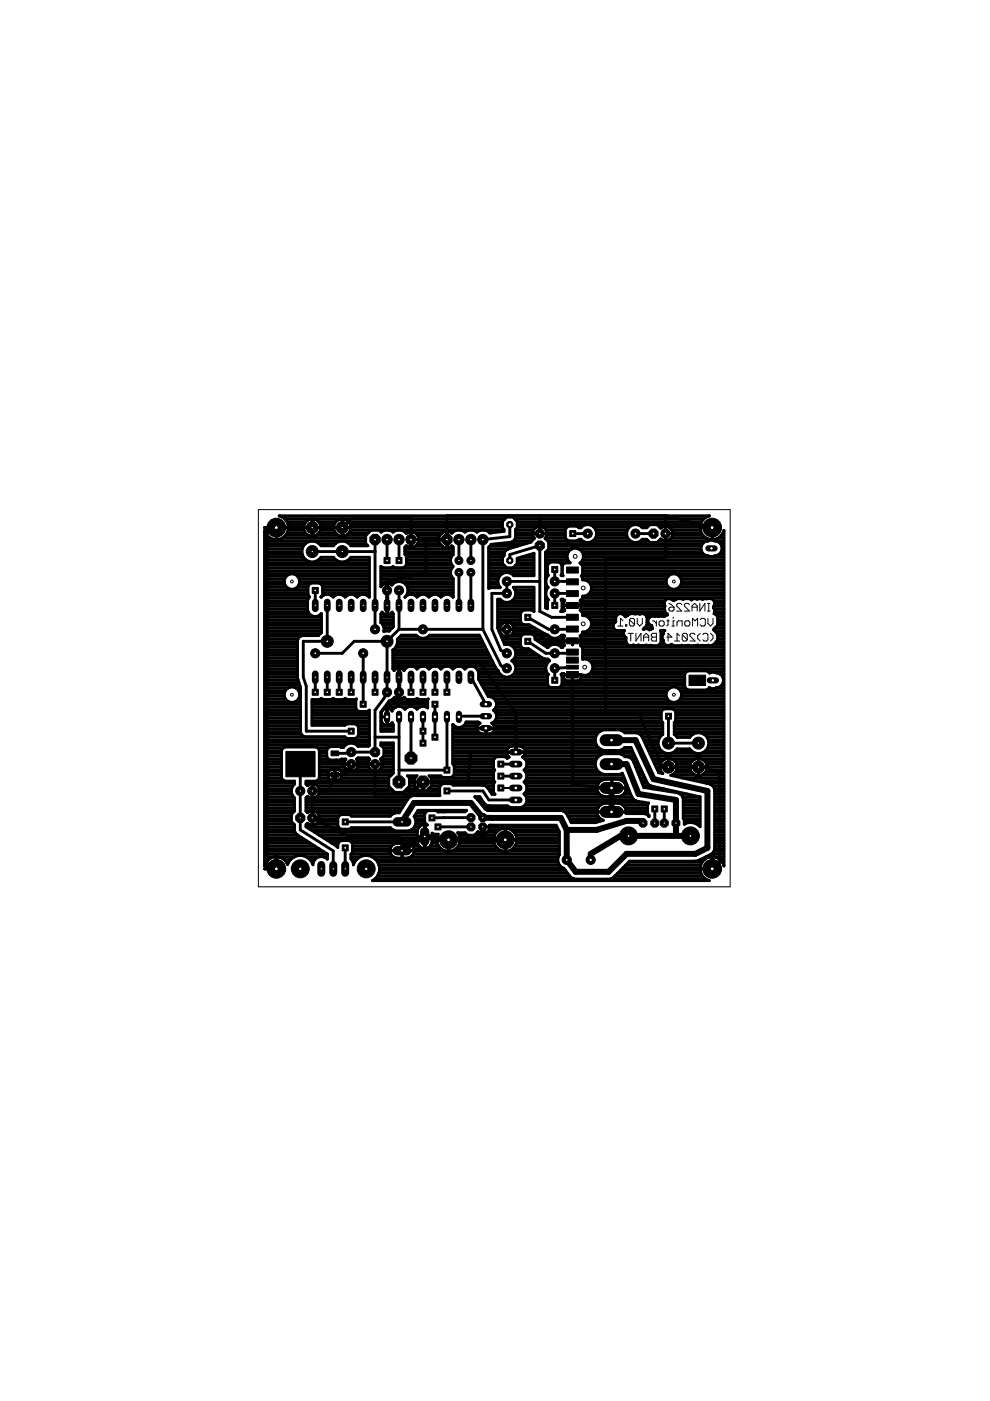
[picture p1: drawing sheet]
<svg xmlns="http://www.w3.org/2000/svg" width="210mm" height="297mm" viewBox="0 0 210 297" stroke-linecap="round" stroke-linejoin="round" font-family="sans-serif">
<g fill="#000" stroke="#000" stroke-width=".21">
<path d="M131.5 131.1v1.6zM131.5 131.1l.6 .5zM131 132.7h1.1zM132.6 132.5v.2zM132.6 132.7h.3zM132.9 132.5v.2zM132.6 132.5h.3zM133.5 131.4v1.1zM133.5 132.5l.2 .2zM133.7 131.1l-.2 .3zM133.7 132.7h.6zM133.7 134.3v1.6z"/>
<path d="M133.7 131.1h.6zM134.5 132.5l-.2 .2zM133.2 134.3h1.1zM134.5 131.4v1.1zM134.3 131.1l.2 .3zM133.5 131.4l1 1.1zM134.8 134.3v1.6zM135.1 131.1v1.1zM135.1 132.2l.5 .5zM135.9 134.3v1.6zM135.9 134.3l-1.1 1.6zM136.2 131.1v1.1z"/>
<path d="M136.2 132.2l-.6 .5zM136.5 134.8v1.1zM136.5 134.8l.5-.5zM137.5 134.8v1.1zM137 134.3l.5 .5zM136.5 135.1h1zM138.1 134.6v.2zM138.1 134.8l.3 .3zM138.1 135.4v.2zM138.1 135.6l.3 .3zM138.4 134.3l-.3 .3zM138.4 135.1l-.3 .3z"/>
<path d="M138.4 135.9h.8zM138.4 131.6h.2zM139.2 131.6v1.1zM138.6 131.6l.6 .6zM139.2 134.3v1.6zM138.4 134.3h.8zM138.4 135.1h.8zM139.7 131.9v.6zM140 131.6l-.3 .3zM139.7 132.5l.3 .2zM140 131.6h.5zM140 132.7h.5z"/>
<path d="M140.5 131.6l.3 .3zM140.8 131.9v.6zM140.8 132.5l-.3 .2zM141.6 131.4v1.1zM141.6 132.5l-.2 .2zM141.6 134.3v1.6zM141.6 134.3l.8 .8zM141.8 127.9l.6 .3zM141.8 129v.3zM141.8 129l.3-.3zM141.4 131.6h.5zM141.8 129.3l.3 .3z"/>
<path d="M142.1 128.7h.8zM142.4 128.2l.5 .5zM141.4 135.1h1zM142.1 129.6h.5zM142.7 131.6v1.1zM142.7 130.8v.3zM142.9 128.7v.6zM142.9 129.3l-.3 .3zM142.7 131.6h.3zM142.4 132.7h.6zM143.5 129.6h1zM143.5 128.2v.3z"/>
<path d="M143.7 127.9l-.2 .3zM143.5 131.9v.8zM143.5 134.3v1.6zM143.7 127.9h.6zM143.5 131.9l.3-.3zM143.5 134.3l.6 .5zM143 135.9h1.1zM144.3 127.9l.2 .3zM143.5 128.5l1 1.1zM144.6 131.6v1.1zM143.8 131.6h.8zM144.7 134.6v1z"/>
<path d="M144.7 135.6l.2 .3zM144.9 134.3l-.2 .3zM144.9 135.9h.6zM145.1 129.6h1.1zM145.1 128.2v.3zM145.1 128.2l.3-.3zM145.2 131.9v.6zM145.2 131.9l.3-.3zM145.4 127.9h.5zM145.2 132.5l.3 .2zM145.5 131.6h.5zM144.9 134.3h.6z"/>
<path d="M145.5 135.9l.2-.3zM145.7 134.6v1zM145.5 134.3l.2 .3zM144.7 134.6l1 1zM145.9 127.9l.3 .3zM145.5 132.7h.5zM146 131.6l.3 .3zM145.1 128.5l1.1 1.1zM146.3 131.9v.6zM146.3 132.5l-.3 .2zM146.3 135.9h1.1zM146.3 134.6v.2z"/>
<path d="M146.3 134.6l.3-.3zM146.6 134.3h.5zM146.7 128.5v1.1zM146.8 131.1v1.6zM147.1 134.3l.3 .3zM146.7 128.5l.6-.6zM146.8 131.1l.6 .5zM146.3 134.8l1.1 1.1zM147.8 128.5v1.1zM147.3 127.9l.5 .6zM146.7 128.7h1.1zM147.9 131.1v1.6z"/>
<path d="M147.4 131.6l.5-.5zM147.9 134.8v.6zM147.9 134.8l.6-.5zM148.4 127.9v1.7zM148.5 131.4l.2-.3zM147.9 135.4l.6 .5zM148.7 131.1h.6zM148.5 132.5l.2 .2zM149.3 134.3l-.3 .3zM149.3 131.1l.2 .3zM148.7 132.7h.6zM149.3 134.3h.5z"/>
<path d="M149 135.6l.3 .3zM149.5 127.9v1.7zM149.5 127.9l-1.1 1.7zM149.5 131.4v1.1zM149.3 132.7l.2-.2zM149.8 134.3l.3 .3zM149.3 135.9h.5zM150.1 131.1v1.1zM150.1 134.6v1zM150.1 135.6l-.3 .3zM150.3 127.9v1.7zM150 129.6h.5z"/>
<path d="M150 127.9h.5zM150.1 132.2l.5 .5zM151.2 135.4l-.6 .5zM151.2 131.1v1.1zM151.2 132.2l-.6 .5zM151.2 134.8v.6zM150.6 134.3l.6 .5z"/>
</g>
<g fill="#000" stroke="#000" stroke-width=".21">
<path d="M120.1 122.7h2.5v1.3h-2.5zM120.1 125.2h2.5v1.3h-2.5zM120.1 127.7h2.5v1.3h-2.5zM120.1 130.2h2.5v1.3h-2.5zM120.1 132.7h2.5v1.3h-2.5zM120.1 135.2h2.5v1.3h-2.5zM120.1 137.6h2.5v1.3h-2.5zM120.1 139.3h2.5v1.3h-2.5zM120.1 120.2h2.5v1.3h-2.5zM60.6 159.3h6.2v5.4h-6.2zM70.2 159.2h1.6v1h-1.6zM120.1 142.4h2.5v1.4h-2.5z"/>
<path d="M120.1 141.1h2.5v.8h-2.5zM146.1 143.1h3.5v2.2h-3.5zM70.2 163.8h1.6v1h-1.6z"/>
</g>
<g fill="#000" stroke="#000" stroke-width=".61">
<path d="M56.1 111.9h2.5zM56.1 112.5v.1zM56.1 119.9h22.2zM56.1 119.3h22.2zM56.1 118.7h8.8zM56.1 118.2h8.2zM56.1 117.6h8zM56.1 117h7.9zM56.1 116.4h7.9zM56.1 115.8h8.2zM56.1 115.3h8.7zM56.1 114.7h21.4z"/>
<path d="M56.1 114.1h1.2zM56.1 113.5h.5zM56.1 112.9h.2zM56.1 112.6l.1 .2zM56.2 112.8l.1 .3zM56.3 113.1l.2 .2zM56.5 113.3l.2 .3zM56.7 111.9h1.9zM56.7 113.6l.2 .2zM56.9 113.8l.2 .1zM57.1 113.9l.2 .2zM57.3 114.1l.3 .1z"/>
<path d="M57.6 114.2l.3 .1zM57.9 114.3l.3 .1zM58.2 114.4h.2zM58.4 114.4h.2zM58.6 111.9v1.2zM58 111.9h.6zM58.6 111.9h7.6zM58.6 111.9v2.5zM58.6 114.4h.1zM58.6 111.9h2.5zM58.7 114.4h.3zM59 114.4l.3-.1z"/>
<path d="M59.2 109.4h91.2zM59.3 114.3l.3-.1zM59.2 109.4h.1zM59.5 109.5h90.5zM59.6 114.2l.2-.1zM59.3 109.4l.3 .1zM59.8 114.1l.3-.2zM59.6 109.5l.2 .1zM59.8 114.1h17.7zM60.1 113.9l.2-.1zM59.8 109.6l.3 .2zM60.5 113.6l-.2 .2z"/>
<path d="M60.1 109.8l.2 .1zM60.4 110.1h5.5zM60.7 113.3l-.2 .3zM60.3 109.9l.2 .2zM60.5 113.5h4.9zM60.8 113.1l-.1 .2zM60.5 110.1l.2 .3zM61 112.8l-.2 .3zM60.7 110.4l.1 .2zM60.8 110.6h4zM60.9 112.9h3.8zM61 112.6v.2z"/>
<path d="M60.8 110.6l.2 .3zM61.1 112.3l-.1 .3zM61 110.9v.2zM61.1 111.2h3.4zM61.1 112.4h3.4zM61.1 112v.3zM61 111.1l.1 .3zM61.1 111.9v.1zM61.1 111.7v.2zM61.1 111.4v.3zM61.1 111.8h3.3zM64 116.5v.9z"/>
<path d="M64 117.4l.3 .8zM64.3 115.7l-.3 .8zM64.3 118.2l.7 .6zM64.4 111.7v.2zM64.4 111.9h1.8zM64.4 112v.2zM64.4 111.5v.2zM64.4 112.2l.1 .3zM64.5 111.3l-.1 .2zM64.5 112.5l.1 .2zM64.6 111l-.1 .3zM64.6 112.7l.1 .2z"/>
<path d="M64.7 110.8l-.1 .2zM64.7 112.9l.1 .2zM64.8 110.7l-.1 .1zM64.8 113.1l.2 .1zM65 115.1l-.7 .6zM65 118.8l.8 .3zM65 110.5l-.2 .2zM65 113.2l.2 .2zM65 110.5l.2-.2zM65.2 113.4l.2 .1zM65.2 110.3l.2-.1zM65.4 113.5l.2 .1z"/>
<path d="M65.4 110.2l.2-.1zM65.6 113.6l.2 .1zM65 115.1l.8-.4zM65.8 119.1h.8zM65.6 110.1h.2zM65.8 113.7h.3zM65.8 110.1l.3-.1zM66.1 113.7h.1zM66.2 111.9h6.4zM66.2 110v1.9zM66.1 110h.1zM66.2 111.9v1.8z"/>
<path d="M66.2 111.9h1.8zM66.3 113.7h.3zM66.5 110.1h5.7zM66.6 113.7l.2-.1zM66.3 110l.3 .1zM65.8 114.7h.8zM66.6 119.1l.8-.3zM66.8 113.6l.2-.1zM66.6 110.1h.2zM67 113.5h4.8zM67 113.5l.2-.1zM66.8 110.1l.2 .1z"/>
<path d="M67.2 113.4l.2-.2zM67 110.2l.2 .1zM67.4 113.2l.2-.1zM67.2 110.3l.2 .2zM66.6 114.7l.8 .4zM67.4 118.8l.6-.6zM67.5 118.7h3.7zM67.6 110.6h3.6zM67.7 112.9l-.1 .2zM67.4 110.5l.2 .2zM67.6 115.3h3.5zM67.7 112.9h3.4z"/>
<path d="M67.8 112.7l-.1 .2zM67.6 110.7l.1 .1zM67.9 112.5l-.1 .2zM67.7 110.8l.1 .2zM67.9 111.2h2.9zM68 112.2l-.1 .3zM67.8 111l.1 .3zM68 112.4h2.8zM68 112v.2zM67.9 111.3l.1 .2zM68 111.7v.2zM68 111.5v.2z"/>
<path d="M68 111.8h2.7zM67.4 115.1l.6 .6zM68.1 118.2h2.6zM68.1 115.7h2.6zM70.7 118.2l.6 .6zM70.7 111.7v.2zM70.7 111.9h1.9zM70.7 112l.1 .2zM70.8 111.5l-.1 .2zM70.8 112.2v.3zM70.8 111.3v.2zM70.8 112.5l.1 .2z"/>
<path d="M70.9 111l-.1 .3zM70.9 112.7l.1 .2zM71 110.8l-.1 .2zM71 112.9l.2 .2zM71.2 110.7l-.2 .1zM71.2 113.1l.2 .1zM71.3 115.1l-.6 .6zM71.3 118.8l.8 .3zM71.4 110.5l-.2 .2zM71.4 113.2l.1 .2zM71.4 110.5l.1-.2zM71.5 113.4l.2 .1z"/>
<path d="M71.5 110.3l.2-.1zM71.7 113.5l.3 .1zM71.7 110.2l.3-.1zM72 113.6l.2 .1zM71.3 115.1l.8-.4zM72.1 119.1h.9zM72 110.1h.2zM72.2 113.7h.2zM72.2 110.1l.2-.1zM72.4 113.7h.2zM72.6 111.9l1.9-1.9zM72.6 110v1.9z"/>
<path d="M72.4 110h.2zM72.6 111.9v1.8zM72.6 111.9h1.8zM66.2 116.9h6.4zM72.7 113.7h.2zM72.9 110.1h34.1zM72.9 113.7l.2-.1zM72.7 110l.2 .1zM72.1 114.7h.9zM73 119.1l.8-.3zM73.1 113.6l.3-.1zM72.9 110.1h.2z"/>
<path d="M73.3 113.5h4.3zM73.4 113.5l.2-.1zM73.1 110.1l.3 .1zM73.6 113.4l.2-.2zM73.4 110.2l.2 .1zM73.8 113.2l.1-.1zM73.6 110.3l.2 .2zM73 114.7l.8 .4zM73.8 118.8l.6-.6zM73.8 118.7h4.5zM73.9 110.6h32.6zM74.1 112.9l-.2 .2z"/>
<path d="M73.8 110.5l.1 .2zM74 115.3h3.6zM74 112.9h4.1zM74.2 112.7l-.1 .2zM73.9 110.7l.2 .1zM74.3 112.5l-.1 .2zM74.1 110.8l.1 .2zM74.3 111.2h32.2zM74.4 112.2l-.1 .3zM74.2 111l.1 .3zM74.3 112.4h32.6zM74.4 112v.2z"/>
<path d="M74.3 111.3l.1 .2zM74.4 111.7v.2zM74.4 111.5v.2zM74.4 111.8h32.1zM73.8 115.1l.6 .6zM74.4 118.2h3.9zM74.5 110h12.6zM77.5 113.6v1.6zM77.5 115.2l.5 .5zM74.4 115.7h3.6zM78.3 118.2v8.4zM78.7 112.4l-1.2 1.2z"/>
<path d="M79.5 114.4v2.5zM72.6 116.9h6.9zM78.7 112.4h1.7zM80.4 112.4l.4 .4zM80.9 112.7l-.1 .1zM80.9 112.7l.8-.3zM82.1 114.4v4.4zM81.7 112.4h.8zM82.5 112.4l.7 .3zM83.2 112.7l.1 .1zM83.5 112.7l-.2 .1zM83.5 112.7l.7-.3z"/>
<path d="M84.6 114.4v4.4zM84.2 112.4h.8zM85 112.4l.7 .3zM85.8 116v1.5zM86.1 115.7l-.3 .3zM85.8 117h10.3zM85.8 116.4h10.3zM85.9 117.6h10.2zM86 112.9h.4zM86.2 119.7l-.2 .3zM85.8 117.5l.2 .2zM86 115.8h.3z"/>
<path d="M86.1 119.9h9.8zM86.1 115.7l.1 .1zM85.7 112.7l.4 .4zM86.2 118v1.7zM86 117.7l.2 .3zM86.2 119.3h9.4zM86.2 118.7h9.3zM86.2 118.2h9.5zM86.2 115.8l.2 .1zM86.4 115.9l.2 .1zM86.2 113l.2-.1zM86.6 116h.2z"/>
<path d="M86.4 112.9l.2-.1zM86.8 116l.2 .1zM86.6 112.8h.2zM86.8 112.8h.2zM87.1 114.4h3.2zM87.1 110v4.4zM87.1 114.4v1.7zM87.1 114.4h1.7zM87.1 112.8v1.6zM87.2 116.1l.3-.1zM87.5 116h.2zM87.2 112.8h.3z"/>
<path d="M87.7 116l.2-.1zM87.5 112.8h.2zM87.9 115.9l.2-.1zM87.7 112.8l.2 .1zM87.9 112.9h6zM88 115.8h5.9zM88.1 115.8l.1-.2zM87.9 112.9l.2 .1zM88.2 115.6l.2-.1zM88.1 113l.1 .2zM88.5 115.3l-.1 .2zM88.2 113.2l.2 .1z"/>
<path d="M88.6 115.1l-.1 .2zM88.4 113.3l.1 .2zM88.5 113.5h4.8zM88.6 115.3h4.7zM88.7 114.9l-.1 .2zM88.5 113.5l.1 .2zM88.8 114.7l-.1 .2zM88.6 113.7l.1 .2zM88.8 114.5v.2zM88.7 113.9l.1 .2zM88.8 114.7h4.3zM88.8 114.1h4.3z"/>
<path d="M88.8 114.1v.2zM90.3 114.4h4.5zM90.3 114.4v7zM93.1 113.7v.7zM93.1 114.4h1.7zM93.1 114.4v.7zM93.1 115.1l1 1zM93.1 113.7l1-.9zM94.1 116.1h.7zM94.8 109.3v5.1zM94.8 109.3h19.6zM94.8 112.8v1.6z"/>
<path d="M94.1 112.8h.7zM94.8 114.4v1.7zM94.8 116.1h.6zM94.8 112.8h.6zM95.4 116.1l.4-.4zM95.5 118.5v.7zM95.5 119.2l.3 .6zM95.7 112.9h.2zM95.7 115.8h.2zM95.4 112.8l.4 .3zM95.8 115.7l.3 .3zM95.8 117.9l-.3 .6z"/>
<path d="M95.8 119.8l.3 .3zM96.1 116v1.6zM96.1 117.6l-.3 .3zM96.2 112.7l-.4 .4zM96.2 112.7l.7-.3zM97.3 114.4v4.4zM96.9 112.4h.8zM97.7 112.4l.7 .3zM98.4 112.7l.2 .1zM98.7 112.7l-.1 .1zM98.7 112.7l.7-.3zM99.8 114.4v4.4z"/>
<path d="M99.4 112.4h.8zM100.2 112.4l.8 .3zM101 112.7l.1 .1zM101.2 112.7l-.1 .1zM101.2 112.7l.8-.3zM102.4 114.4l5.7-.6zM102 112.4h.8zM102.8 112.4l.7 .3zM104.1 115.5l-.5 .5zM103.6 119.9h3.3zM103.6 119.3h2.9zM103.6 118.7h2.9z"/>
<path d="M103.6 118.2h3zM103.6 117.6h3.3zM103.6 117h3.4zM103.6 116.4h4.1zM103.8 112.9h.6zM103.8 115.8h5.8zM103.5 112.7l.3 .3zM104.1 115.4v.1zM104.1 115.4l4.1-.4zM105.7 115.3h5.9zM106.5 118.2v1.3zM106.5 119.5l.9 .9z"/>
<path d="M106.5 110.6v1.3zM106.5 111.9l.4 .3zM106.9 117.3v.2zM106.9 117.5l-.1 .2zM106.9 117.8l-.4 .4zM106.9 112.2v.5zM103.8 113l3.1-.3zM107 117l-.1 .2zM107.1 116.9l-.1 .1zM107.1 116.8l.2-.1zM107.4 116.5l-.1 .2zM107.4 109.6l-.9 1z"/>
<path d="M107.5 116.5l.2-.1zM107.7 116.4h.1zM108.1 117.6v1.2zM108.1 111.2v2.6zM108.2 115h.1zM108.5 115l.1-.1zM108.6 114.9l.2-.1zM107.4 109.6h1.4zM109 114.6l-.1 .1zM108.9 114.7h3.9zM109.1 114.4l-.1 .2zM109.2 110.1h40z"/>
<path d="M109.2 114.2v.1zM109.3 114l-.1 .2zM109.3 119.9h3.9zM109.3 114.1h4zM109.3 112.2v1.5zM109.3 112.2l.4-.3zM109.3 113.5h3.7zM109.3 112.9h3.6zM109.3 112.4h3.8zM109.3 113.7v.2zM109.7 118.4v1.1zM109.7 118.4l3.5-1.1z"/>
<path d="M109.7 110.6v1.3zM108.8 109.6l.9 1zM109.7 119.3h3.5zM109.7 118.7h3.5zM109.7 111.8h4zM109.7 111.2h38.8zM109.7 110.6h39.1zM110.4 118.2h2.8zM112.4 117.6h.8zM107.9 116.4l4.7-1.4zM112.9 113v.1zM112.9 113.1h1.5z"/>
<path d="M112.9 113.2l.1 .3zM113 112.8l-.1 .2zM113 113.5v.2zM113 112.5v.3zM113 113.7l.1 .2zM113.1 112.3l-.1 .2zM113.1 113.9l.2 .2zM113.2 117.3v4.8zM113.3 112.1l-.2 .2zM113.3 114.1l-.7 .8zM113.3 112.1l.2-.1zM113.5 112l.1-.2z"/>
<path d="M113.6 111.8l.3-.1zM113.9 111.7l.2-.1zM114.1 111.6h.2zM114.4 109.3h26.7zM114.4 109.3v3.8zM114.4 113.1h1.6zM114.4 111.6v1.5zM114.3 111.6h.1zM108.1 117.6l6.3-1.9zM114.6 111.6h.2zM114.8 111.6l.2 .1zM115.2 111.8h5z"/>
<path d="M115 111.7l.2 .1zM115.2 111.8l.2 .2zM115.7 113.9l-.1 .2zM115.4 112l.2 .1zM115.6 114.1h4.3zM115.7 117.1l.6-.7zM115.7 119.9h.4zM115.7 119.3h.9zM115.7 118.7h4.7zM115.7 118.2h4.5zM115.7 117.6h4.6zM115.8 113.7l-.1 .2z"/>
<path d="M115.6 112.1l.1 .2zM115.8 112.4h4.1zM115.8 117h4.7zM115.9 113.5l-.1 .2zM115.7 112.3l.1 .2zM115.9 113.5h4zM116 113.2l-.1 .3zM115.8 112.5l.1 .3zM115.9 112.9h4zM116 113v.1zM115.9 112.8l.1 .2zM116.1 119.9v1.7z"/>
<path d="M116.1 114.7h4.5zM116.2 119.6l-.1 .3zM116.3 114.9v1.5zM115.6 114.1l.7 .8zM116.3 116.4h4.9zM116.3 115.8h32.4zM116.3 115.3h32.7zM116.5 119.3l-.3 .3zM116.5 119.3l.3-.1zM116.8 119.2h1.6zM118.7 119.3h2.2zM118.4 119.2l.4 .1z"/>
<path d="M118.8 119.3l.2 .3zM119.1 119.9h.2zM119 119.6l.2 .3zM119.3 119.7l-.1 .4zM119.6 119.5l-.3 .2zM119.9 112.3v1.6zM119.9 113.9l.1 .4zM119.6 119.5l.3-.2zM120 112l-.1 .3zM120 114.3l.3 .2zM120.2 117.6v.7zM120.2 118.3l.3 .6z"/>
<path d="M120.3 111.7l-.3 .3zM120.3 114.5l.3 .2zM120.5 117l-.3 .6zM120.5 118.9l.4 .4zM120.3 111.7l.3-.1zM120.6 114.7h1.6zM119.9 119.3h1zM120.5 117l.5-.5zM121.4 113.1h3.2zM121 116.5l.6-.3zM120.6 111.6h1.6zM122.2 114.7l.4-.2z"/>
<path d="M122.2 114.7h1.3zM121.6 116.2h.7zM122.2 111.6l.4 .1zM122.6 114.5l.2-.2zM122.6 111.8h.7zM122.7 116.4h25.9zM122.6 111.7l.2 .2zM122.8 114.3h.4zM122.3 116.2l.6 .3zM123 119.4l.4-.5zM123.1 119.3h30.4zM123 119.4l.1 .1z"/>
<path d="M122.8 111.9h.4zM123.2 114.3l.3 .4zM123.1 119.5l.3 .2zM123.7 118.3l-.3 .6zM122.9 116.5l.5 .5zM123.4 117h25.4zM123.4 119.9h30.1zM123.5 118.7h30zM123.5 111.5l-.3 .4zM123.5 114.7l.7 .3zM123.7 117.6h25.6zM123.7 117.6v.7z"/>
<path d="M123.4 117l.3 .6zM123.7 118.2h29.8zM123.5 111.5l.7-.2zM124.2 115h.8zM124.2 111.3h.8zM125 115l.7-.3zM125 111.3l.7 .2zM125.7 114.7l.5-.5zM125.7 114.7h7.9zM125.9 111.8h7.5zM125.7 111.5l.5 .6zM126.5 113.5l-.3 .7z"/>
<path d="M126.2 114.1h6.9zM126.3 112.4h6.7zM126.5 112.8v.7zM126.2 112.1l.3 .7zM126.5 113.5h6.4zM126.5 112.9h6.4zM128.4 118.2v10.2zM132.9 112.8v.7zM132.9 113.5l.3 .7zM133.2 112.1l-.3 .7zM133.2 114.2l.5 .5zM133.7 111.5l-.5 .6z"/>
<path d="M133.7 114.7l.7 .3zM133.7 111.5l.7-.2zM134.4 115h.7zM134.7 113.1h3.9zM134.4 111.3h.7zM135.1 115l.7-.3zM135.1 111.3l.7 .2zM136.2 114.3l-.4 .4zM135.9 114.7h1.6zM136.1 111.8h1.1zM135.8 111.5l.4 .4zM136.2 114.3h.9z"/>
<path d="M136.2 111.9h.9zM137.1 114.3l.7 .7zM137.1 111.9l.7-.6zM137.8 115h1.5zM137.8 111.3h1.5zM139.3 115l.8-.7zM139.7 114.7h10.5zM139.9 111.8h.5zM139.3 111.3l.8 .7zM140.1 114.3l.2 .1zM140.1 112l.2-.2zM140.3 114.4l.2 .1z"/>
<path d="M140.3 111.8l.2-.1zM140.5 114.5l.2 .1zM140.5 111.7l.2-.1zM140.7 114.6l.3 .1zM140.7 111.6h.3zM141.1 109.3v3.8zM141.1 109.3l9.9 2.6zM141.1 113.1h.6zM141.1 113.1v5.1zM128.4 118.2h12.7zM141.1 113.1v1.6zM141.1 114.7h.1z"/>
<path d="M141.1 113.1h1.5zM141.1 111.6v1.5zM141.2 114.7l.3-.1zM141.1 111.6h.1zM141.5 114.6l.2-.1zM141.2 111.6h.3zM141.7 114.5l.2-.1zM141.5 111.6l.2 .1zM141.8 111.8h6.6zM141.9 114.4l.2-.1zM141.7 111.7l.2 .1zM142.1 114.3l.2-.2z"/>
<path d="M141.9 111.8l.2 .2zM142.4 113.9l-.1 .2zM142.1 112l.2 .1zM142.3 114.1h7.5zM142.5 113.7l-.1 .2zM142.3 112.1l.1 .2zM142.4 112.4h6.1zM142.6 113.5l-.1 .2zM142.4 112.3l.1 .2zM142.6 113.2v.3zM142.5 112.5l.1 .3zM142.6 113.5h6.5z"/>
<path d="M142.6 113v.1zM142.6 112.8v.2zM142.6 112.9h6.1zM148.4 111.7v.2zM148.4 111.9h2.6zM148.4 111.9v.1zM148.4 112l.1 .3zM148.5 111.4l-.1 .3zM148.5 112.3v.3zM148.5 111.1v.3zM148.5 112.6l.1 .2zM148.6 110.9l-.1 .2z"/>
<path d="M148.6 112.8l.2 .3zM148.6 115.9v.7zM148.6 116.6l.3 .6zM148.8 110.6l-.2 .3zM148.8 113.1l.1 .2zM148.9 115.4l-.3 .5zM148.9 117.2l.4 .4zM148.9 110.4l-.1 .2zM148.9 113.3l.2 .3zM149.1 110.1l-.2 .3zM149.1 113.6l.2 .2zM149.3 109.9l-.2 .2z"/>
<path d="M149.3 113.8l.2 .1zM149.3 114.9l-.4 .5zM149.3 117.6l.6 .2zM149.3 109.9l.2-.1zM149.5 113.9l.3 .2zM149.5 109.8l.3-.2zM149.8 114.1l.2 .1zM149.9 117.8h.2zM149.3 114.9l.6-.2zM149.8 109.6l.2-.1zM150 114.2l.3 .1zM150.1 117.8l.4 .2z"/>
<path d="M149.9 114.7h.2zM150 109.5l.3-.1zM150.3 114.3l.3 .1zM150.3 109.4h.1zM150.5 118h.7zM150.1 114.7l.4-.1zM150.6 114.4h.3zM150.9 114.4h.1zM151 111.9v2.5zM151 114.4h.1zM151.1 114.4h.3zM151.2 118l.4-.2z"/>
<path d="M150.5 114.6h.7zM151.4 114.4l.3-.1zM151.5 114.7h2zM151.6 117.8h.2zM151.2 114.6l.4 .1zM151.7 114.3l.3-.1zM151.8 117.8l.6-.2zM151.6 114.7h.2zM152 114.2l.2-.1zM152.2 114.1l.3-.2zM152.2 114.1h1.3zM152.4 117.6l.4-.4z"/>
<path d="M151.8 114.7l.6 .2zM152.4 117.6h1.1zM152.5 113.9l.2-.1zM152.7 115.3h.8zM152.9 113.6l-.2 .2zM153.1 116.6l-.3 .6zM152.4 114.9l.4 .5zM153.1 113.3l-.2 .3zM152.9 117h.6zM152.9 113.5h.6zM153 115.8h.5zM153.1 115.9v.7z"/>
<path d="M152.8 115.4l.3 .5zM153.1 116.4h.4zM153.2 113.1l-.1 .2zM153.4 112.8l-.2 .3zM153.3 112.9h.2zM153.5 112.6l-.1 .2zM153.5 112.5v.1zM153.5 112.5v71.1zM56.1 139.5h7zM56.1 138.9h7zM56.1 138.3h7zM56.1 137.8h7z"/>
<path d="M56.1 137.2h7zM56.1 136.6h7zM56.1 136h7zM56.1 135.5h7.1zM56.1 134.9h7.6zM56.1 134.3h11.8zM56.1 133.7h12.1zM56.1 133.2h12.1zM56.1 132.6h12.1zM56.1 132h12.1zM56.1 131.4h12.1zM56.1 130.9h12.1z"/>
<path d="M56.1 130.3h9.6zM56.1 129.7h9.2zM56.1 129.1h9.1zM56.1 128.5h9.1zM56.1 128h9.1zM56.1 127.4h9.1zM56.1 126.8h9.3zM56.1 126.2h9.3zM56.1 125.6h9.2zM56.1 125.1h9.2zM56.1 124.5h4.7zM56.1 123.9h4.3z"/>
<path d="M56.1 123.3h4.2zM56.1 122.8h4.3zM56.1 122.2h4.6zM56.1 121.6h22.2zM56.1 121h22.2zM56.1 120.5h22.2zM60.3 123v.6zM60.3 123.6l.2 .6zM60.5 122.4l-.2 .6zM60.5 124.2l.5 .5zM61 121.9l-.5 .5zM61 124.7l.6 .2z"/>
<path d="M61 121.9l.6-.2zM61.6 124.9h.6zM61.6 121.7h.6zM62.2 124.9l.6-.2zM62.2 121.7l.6 .2zM62.8 124.7l.5-.5zM63 124.5h2.3zM63.1 135.7v7.8zM63.1 122.2h15.2zM63.3 135.3l-.2 .4zM62.8 121.9l.5 .5zM63.5 123.6l-.2 .6z"/>
<path d="M63.4 123.9h2.2zM63.4 122.8h14.9zM63.5 123v.6zM63.3 122.4l.2 .6zM63.5 123.3h14.8zM63.6 134.9l-.3 .4zM63.6 134.9l.4-.1zM64.3 136h5.1zM64 134.8h.5zM65.2 127.3v2.1zM65.2 129.4l.3 .6zM65.3 124.4v1.6z"/>
<path d="M65.3 126l.1 .3zM65.4 124l-.1 .4zM65.4 126.3l.2 .2zM65.5 126.7l-.3 .6zM65.5 130l.4 .4zM65.6 126.6l-.1 .1zM65.7 123.8l-.3 .2zM65.9 130.4l.6 .3zM65.7 123.8l.3-.2zM66.5 130.7h.7zM66.8 125.2v3.2zM67.2 130.7l.6-.3z"/>
<path d="M64.5 134.8h3zM66 123.6h1.6zM67.8 130.4l.3-.3zM67.9 130.3h.3zM67.6 123.6l.4 .2zM68 126.5l.2-.2zM68.1 134.1l-.6 .6zM68.1 123.9h10.2zM68.2 130.2v3.9zM68.4 126l-.2 .3zM68 123.8l.2 .2zM68.3 126.2h.3z"/>
<path d="M68.4 124.4v1.6zM68.2 124l.2 .4zM68.4 125.6h9.9zM68.4 125.1h9.9zM68.4 124.5h9.9zM68.5 126.3l-.4 .3zM68.5 126.3l.5-.3zM69.4 128.4v7.6zM69 126h.7zM70.2 126.2h.9zM69.7 126l.6 .3zM70.3 126.3l.4 .3z"/>
<path d="M71 126.3l-.3 .3zM71 126.3l.6-.3zM71.6 126h.6zM66.8 138.5h5.8zM72.7 126.2h.9zM72.2 126l.6 .3zM72.8 126.3l.4 .3zM73.5 126.3l-.3 .3zM73.5 126.3l.6-.3zM74.1 126h.7zM72.6 138.5l2.5-2.5zM75.3 126.2h.9z"/>
<path d="M74.8 126l.6 .3zM75.4 126.3l.3 .3zM76.1 126.3l-.4 .3zM76.1 126.3l.6-.3zM76.7 126h.6zM77.8 126.2h.5zM77.3 126l.6 .3zM77.9 126.3l.4 .3zM79.5 128.4v5zM79.5 116.9v11.5zM80.7 130.2v1.8zM80.7 130.2l.2-.2z"/>
<path d="M80.7 120.1v4.3zM80.7 120.1l.2 .1zM80.7 132h2.7zM80.7 131.4h2.7zM80.7 130.9h2.7zM80.7 130.3h1zM80.7 123.9h.5zM80.7 123.3h3.5zM80.7 122.8h15.4zM80.7 122.2h15zM80.7 121.6h14.8zM80.7 121h14.8z"/>
<path d="M80.7 120.5h15.1zM81 129.8l-.1 .2zM80.9 124.2l-.1 .2zM80.9 120.2l.4 .2zM81 129.8l.1 .1zM81.1 124l-.2 .2zM81.1 129.9l.1 .1zM80.7 132l.4 .4zM81.2 132.6h2.2zM81.2 130l.2 .2zM81.3 120.4h1.6zM81.1 124l.2-.1z"/>
<path d="M81.4 133.1v.7zM81.1 132.4l.3 .7zM81.4 130.2h.2zM81.4 133.7h1.2zM81.4 133.2h1.8zM81.3 123.9l.2-.1zM81.6 130.2l.2 .1zM81.4 133.9l.2-.1zM81.5 123.8l.2-.1zM81.8 130.3h.2zM81.7 123.7h.3zM82.1 125.2v3.2z"/>
<path d="M82.1 123.3v1.9zM82.1 128.4v1.9zM82.1 126.7v1.7zM82.1 125.2v1.5zM82.1 123.7v1.5zM75.1 136h7zM82.1 136l2.5-2.6zM82.2 130.3h.2zM82.1 123.7h.1zM82.4 130.3l.1-.1zM82.2 123.7h.2zM82.5 130.3h.9z"/>
<path d="M81.6 133.8h.9zM82.5 130.2h.2zM82.4 123.7l.3 .1zM82.7 130.2l.2-.2zM82.7 123.8l.2 .1zM82.9 120.4l.3-.2zM83 129.9l-.1 .1zM82.9 123.9h.3zM83.1 129.8l-.1 .1zM82.9 123.9l.2 .1zM83.1 129.8l.1 .2zM83.2 130l.2 .2z"/>
<path d="M83.2 120.2l.1-.1zM83.3 139.5h20.8zM83.3 138.9h20.5zM83.3 138.3h20.2zM83.3 137.8l.6-.6zM83.3 120.1l.2 .1zM83.4 137.8h19.8zM83.4 130.2v2.7zM83.4 132.9l-.9 .9zM83.5 120.2l.3 .2zM83.5 123.6l-.4 .5zM83.8 120.4h1.6z"/>
<path d="M84.3 136.4l-.4 .8zM83.9 137.2h19zM84.2 136.6h18.4zM84.2 135.5l.9-.8zM83.5 123.6l.7-.3zM84.3 135.5v.9zM84.3 136h18zM84.3 135.5h17.7zM84.6 125.2v3.2zM84.6 133.4h5.1zM84.6 128.4v5zM84.9 134.9h3.6z"/>
<path d="M84.2 123.3h.8zM85.1 123.3h11zM85.1 134.7h3.1zM85.4 120.4l.4-.2zM85 123.3l.7 .3zM85.8 120.2l.2-.2zM85.9 126.6l.3-.3zM86 123.9h10.1zM86.5 125.6l-.3 .7zM85.7 123.6l.5 .5zM86.2 126.2h.1zM86.4 124.5h9.7z"/>
<path d="M86.4 125.6h9.7zM86.5 124.8v.8zM86.2 124.1l.3 .7zM86.5 125.1h9.6zM86.2 126.3l.6-.3zM86.8 126h.7zM88 126.2h.9zM87.5 126l.6 .3zM88.2 134.7l.4 .3zM88.1 126.3l.3 .3zM88.6 135l.7 .3zM88.4 126.6l.4-.3z"/>
<path d="M89.3 135.3h.8zM88.8 126.3l.6-.3zM89.7 133.4h12.7zM89.4 126h.6zM90.1 135.3l.7-.3zM82.1 123.3l8.2-1.9zM90.5 126.2h.9zM90 126l.6 .3zM90.8 135l.3-.3zM90.9 134.9h10.8zM90.6 126.3l.4 .3zM91.1 134.7h10.5z"/>
<path d="M91 126.6l.3-.3zM91.3 126.3l.6-.3zM91.9 126h.6zM93 126.2h1zM92.5 126l.7 .3zM93.2 126.3l.3 .3zM93.5 126.6l.4-.3zM93.9 126.3l.5-.3zM94.4 126h.7zM95.5 121v.7zM95.5 121.7l.3 .7zM95.6 126.2h.5z"/>
<path d="M95.1 126l.6 .3zM95.8 120.4l-.3 .6zM95.8 122.4l.3 .2zM95.7 126.3l.3 .3zM96.1 120.1l-.3 .3zM96.1 122.6v4zM97.3 121.4v7zM99.8 121.4v7zM101.6 134.7l3.5 6.9zM102.4 133.4l3.8 7.7zM102.4 114.4v19zM103.6 116v8.8z"/>
<path d="M103.6 124.5h2.4zM103.6 123.9h2.1zM103.6 123.3h2zM103.6 122.8h2zM103.6 122.2h2.3zM103.6 121.6h3zM103.6 121h9.6zM103.6 120.5h9.6zM103.6 124.8l.5-.2zM104.3 125.8h3.2zM104.3 125.8v7.6zM104.1 124.6h.4z"/>
<path d="M105.5 127v6.2zM105.5 127h.5zM105.5 133.2h.5zM105.5 132.6h.7zM105.5 132h1.5zM105.5 131.4h4.9zM105.5 130.9h4.9zM105.5 130.3h4.9zM105.5 129.7h5.1zM105.5 129.1h7.7zM105.5 128.5h7.7zM105.5 128h7.7z"/>
<path d="M105.5 127.4h.9zM105.6 122.9v.8zM105.6 123.7l.3 .7zM105.7 133.7h.3zM105.9 122.2l-.3 .7zM105.9 124.4l.2 .1zM105.9 133.4h1.6zM105.9 133.4v.2zM105.9 133.6l.1 .2zM106 133.1l-.1 .2zM106 133.8v.2zM106 134.3h.2z"/>
<path d="M106 127l.4 .4zM104.5 124.6h1.5zM106 132.9v.2zM106 134l.1 .2zM106.1 132.6l-.1 .3zM106.1 134.2l.2 .2zM104.3 133.4l1.9 4.5zM106.2 134.9h.8zM106.3 132.4l-.2 .2zM106.3 134.4l.2 .2zM106.4 127.4l.7 .3zM106.4 121.7l-.5 .5z"/>
<path d="M106.5 132.3l-.2 .1zM106.5 134.6l.2 .1zM106.5 135.5h3.9zM106.5 132.3l.2-.2zM106.7 134.7l.2 .2zM106.7 136h3.7zM106.7 132.1l.2-.1zM106.9 134.9h.2zM107 136.6h3.4zM105.5 133.2l1.5 3.5zM107.1 127.7h.7zM106.4 121.7l.7-.3z"/>
<path d="M106.9 132h.2zM107.1 134.9l.2 .1zM107.1 132l.2-.1zM107.3 135h.2zM107.4 120.4h1.4zM107.5 131.9v1.5zM107.3 131.9h.2zM107.5 133.4v1.6zM107.5 135h.1zM107.5 133.4h1.5zM107.5 123.3v2.5zM107.5 123.3h6.9z"/>
<path d="M106.2 137.9l1.3 .6zM107.6 135l.2-.1zM107.5 131.9h.1zM107.8 134.9h.3zM107.6 131.9l.2 .1zM107.1 136.6h.7zM107.8 127.7l.7-.3zM107.1 121.4h.7zM107.9 134.9h2.6zM108 132h2.5zM108.1 134.9l.2-.2zM107.8 132h.3z"/>
<path d="M108.3 134.7l.2-.1zM108.1 132l.2 .1zM108.3 121.6h4.9zM108.6 134.4l-.1 .2zM108.3 132.1l.2 .2zM107.8 136.6l.7 .3zM108.5 127.4l.5-.5zM107.8 121.4l.7 .3zM108.6 127.4h4.6zM108.8 134.2l-.2 .2zM108.5 132.3l.1 .1zM108.7 134.3h6.7z"/>
<path d="M108.7 132.6h3.7zM109.7 119.5l-.9 .9zM108.9 134l-.1 .2zM108.6 132.4l.2 .2zM108.8 137.2h1.8zM108.9 133.8v.2zM108.8 132.6l.1 .3zM108.9 124.5h4.3zM108.5 121.7l.4 .4zM109 133.6l-.1 .2zM108.9 132.9v.2zM109 133.7h5.4z"/>
<path d="M109 133.2h4.4zM109 133.4v.2zM108.9 133.1l.1 .2zM109.3 138.9l-.3 .7zM108.5 136.9l.5 .6zM109.3 126.2l-.3 .7zM108.8 124.5l.2 .3zM109.1 139.5h5.9zM109.1 126.8h4.1zM109.2 125.1h4zM109.2 137.8h3.2zM109.3 138.9h4.8z"/>
<path d="M109.3 126.2h3.9zM109.3 138.1v.8zM109 137.5l.3 .6zM109.3 125.5v.7zM109 124.8l.3 .7zM109.3 138.3h4zM109.3 125.6h3.9zM110.4 130.1v1.6zM110.4 131.7l.1 .4zM110.4 135.2v1.6zM110.4 136.8l.1 .3zM110.5 129.7l-.1 .4z"/>
<path d="M110.5 132.1l.2 .2zM110.5 134.8l-.1 .4zM110.5 137.1l.2 .3zM110.7 129.5l-.2 .2zM110.7 132.3l.4 .1zM110.5 134.8l.2-.2zM110.7 137.4l.4 .1zM110.7 129.5l.4-.2zM111.1 132.4h1.1zM110.7 134.6l.4-.2zM111.1 137.5h.9zM107.5 133.4h4.4z"/>
<path d="M111.9 136l3.8 2.5zM111.9 130.9l4.5 2.5zM112 137.5l2.9 2zM112.2 132.4l3.4 2zM111.1 129.3h1.6zM111.1 134.4h1.6zM112.7 129.3l.3 .2zM112.7 134.4l.3 .2zM113.2 124.5v5.1zM113 129.5l.2 .1zM108.9 122.1h4.3zM113 134.6l.3 .2z"/>
<path d="M113.3 134.9h3.1zM113.5 135.2v.3zM113.3 134.8l.2 .4zM113.5 135.5h6zM114.2 136h5.3zM114.4 115.7v7.6zM114.4 129.6l2.6 1.3zM114.4 123.3v6.3zM114.9 139.5h.1zM115 139.5l.1 .1zM115.1 136.6h4.5zM115.1 139.6l.1 .1z"/>
<path d="M115.2 139.7h.2zM115.4 139.7h.1zM115.5 139.7h.1zM115.6 139.7l.1 .1zM115.7 134.5h.1zM115.7 123.5v5.4zM115.7 123v.5zM115.7 117.1v5.9zM115.7 128.5h.4zM115.7 128h.4zM115.7 127.4h.4zM115.7 126.8h.3z"/>
<path d="M115.7 125.1h.2zM115.7 124.5h.5zM115.7 123.9h.1zM115.7 122.8h.1zM115.7 122.2h.4zM115.7 121.6h.4zM115.7 121h.4zM115.7 120.5h.4zM115.7 139.8l.1-.1zM115.7 138.5h1.9zM115.7 122.9v.8zM115.7 123.7l.3 .7z"/>
<path d="M115.7 125.5v.7zM115.7 126.2l.3 .7zM115.8 134.5l.1 .1zM115.8 139.7h.4zM115.9 137.2h.4zM116 122.2l-.3 .7zM116 124.4l.2 .1zM116 124.8l-.3 .7zM116 126.9l.3 .2zM113.5 135.5l2.6 1.8zM116.1 121.6l.1 .3zM116.1 127.5v1.6z"/>
<path d="M115.7 128.9l.4 .2zM116.2 134.7l.3 .3zM116.2 139.7l.3 .4zM116.2 127.2l-.1 .3zM116.2 124.5l-.2 .3zM116.3 122l-.3 .2zM111.9 133.4l4.5 2.6zM116.4 133.4h1.2zM116.5 135l.7 .3zM116.5 136.9l-.3 .4zM117 130.9h4.4zM117.2 135.3h.8z"/>
<path d="M116.5 136.9l.7-.3zM117.6 138.5h3.2zM117.6 125.8h3.2zM117.6 125.8v2.6zM117.6 133.4h3.8zM117.6 123.3h3.2zM117.6 120.7v2.6zM118 135.3l.7-.3zM117.2 136.6h.8zM118.7 135l.4-.3zM118 136.6l.7 .3zM118.8 134.9h.9z"/>
<path d="M118.9 129.7l.1-.2zM119 127.1l.1-.1zM119 137.2h.3zM119.2 129.2l-.2 .3zM119.2 121.6l-.2 .3zM119.1 127h.3zM119.1 134.7h.4zM118.7 136.9l.4 .4zM119 122l.1 .1zM119.1 127.4h.6zM119.2 127.5v1.7zM119 127.2l.2 .3z"/>
<path d="M119.2 119.9v1.7zM119.2 129.1h.4zM119.2 128.5h.3zM119.2 128h.3zM119.2 120.1v1.6zM119.2 121.7l.1 .3zM119.1 137.3h.2zM119.3 137.1v.2zM119.4 127l.2 .3zM118.9 129.7h.5zM119.1 122.1h.3zM119.5 134.7l.1 .1z"/>
<path d="M119.5 127.7v.7zM119.5 128.4h1.8zM119.5 128.4v.7zM119.5 129.1l.1 .1zM119.5 135.2v.6zM119.5 135.8h1.8zM119.5 135.9v.7zM119.5 136.6l.1 .1zM119.6 127.3h.1zM119.6 127.5l-.1 .2zM119.6 129.2l.1 .1zM119.6 129.5l-.2 .2z"/>
<path d="M119.6 134.8h.1zM119.6 135l-.1 .2zM119.6 136.7l.1 .1zM119.6 136.9l-.3 .2zM119.7 127.4l-.1 .1zM119.7 134.9l-.1 .1zM119.6 129.5l.1-.1zM120.8 138.5l.6-.2zM120.8 125.8l.6 .1zM120.8 123.3l.6 .1zM121.3 135.9v.8zM119.5 135.9h1.8z"/>
<path d="M116.4 136h5zM121.4 135.9v.8zM121.4 135.8h1.8zM121.4 128.4h1.8zM121.4 136h.7zM123 134.8h.1zM123 127.3h.1zM123 127.4h18zM123.1 136.7v.1zM123.1 129.2v.1zM123.1 134.9h9.3zM123.2 136.6l-.1 .1z"/>
<path d="M123.1 134.9v.1zM123.1 134.8l.3-.3zM123 129.4l.1 .1zM123.2 129.1l-.1 .1zM123.1 127.4v.1zM123.4 127l-.3 .3zM123.1 136.6h10zM123.2 135.9v.7zM121.4 135.9h1.8zM123.2 135.2v.6zM123.1 135l.1 .2zM123.2 128.4v.7z"/>
<path d="M123.2 127.7v.7zM123.1 127.5l.1 .2zM123.2 136h9.5zM123.2 135.5h9.5zM123.2 129.1h17.6zM123.2 128.5h17.7zM123.2 128h17.6zM123.3 122.1l.1-.1zM123.3 122.2h18.4zM123.4 129.7h17.5zM123.1 136.9l.3 .2zM123.5 134.2l-.1 .3z"/>
<path d="M123.1 129.5l.3 .2zM123.5 126.7l-.1 .3zM123.3 122.1l.1 .1zM123.5 121.7l-.1 .3zM123.4 137.2h30.1zM123.5 134.3h8.7zM123.5 126.8h30zM123.5 139.1v.7zM123.5 137.5v1.6zM123.4 137.1l.1 .4zM123.5 134v.2zM123.5 134h.5z"/>
<path d="M123.5 130.1v.4zM123.4 129.7l.1 .4zM123.5 126.4v.3zM123.5 126.4h.5zM123.5 122.6v.4zM123.4 122.2l.1 .4zM123.5 120.1v1.6zM123.4 119.7l.1 .4zM123.5 139.5h30zM123.5 138.9h30zM123.5 138.3h30zM123.5 137.8h30z"/>
<path d="M123.5 130.3h7.5zM123.5 122.8h17.8zM123.5 121.6h30zM123.5 121h30zM123.5 120.5h30zM124 134l.6-.3zM123.5 130.5h.5zM124 126.4l.6-.3zM123.5 123h.5zM123.6 139.7h.7zM124.4 126.2h29.1zM124.6 133.7h7.7z"/>
<path d="M124.6 133.7l.5-.5zM124 130.5l.6 .3zM124.6 126.1l.5-.5zM124 123l.6 .2zM124.7 130.9h5.9zM124.8 123.3h16.4zM124.3 139.7l.6 .3zM125.4 132.6l-.3 .6zM124.6 130.8l.5 .5zM125.4 125l-.3 .6zM124.6 123.2l.5 .5zM125.1 125.6h28.4z"/>
<path d="M125.2 133.2h4.9zM125.2 131.4h5.4zM125.2 123.9h16.2zM125.3 125.1h28.2zM125.4 131.9v.7zM125.1 131.3l.3 .6zM125.4 124.3v.7zM125.1 123.7l.3 .6zM125.4 132.6h4.6zM125.4 132h4.9zM125.4 124.5h16.4zM121.4 128.4h7z"/>
<path d="M128.4 128.4v7.6zM122.1 136h6.3zM128.4 136v15.2zM130 132.5v.4zM130 132.9l.2 .4zM130.2 132.2l-.2 .3zM130.2 133.3l.2 .3zM130.4 131.9l-.2 .3zM130.4 133.6l.4 .1zM130.6 130.9v.9zM130.4 131.9l.2-.1zM130.7 130.5l-.1 .4z"/>
<path d="M130.8 133.7h1.5zM131 130.3l-.3 .2zM131 130.3l.4-.2zM131.4 130.1h.3zM131.7 130.1l.4 .2zM132.1 130.3h1.1zM132.2 134.1v.4zM132.2 134.5l.2 .3zM132.4 133.7l-.2 .4zM132.4 134.8l.2 .3zM132.1 130.3l.3 .2zM132.4 130.5l.2 .3z"/>
<path d="M132.6 135.1l.1 .1zM132.7 135.2v.9zM132.7 136.1l.2 .4zM132.9 136.5l.3 .2zM132.6 130.8l.3-.3zM133.2 136.7l.3 .2zM133.2 130.3l-.3 .2zM133.2 130.2l.3-.1zM133.5 136.9h.4zM133.5 130.1h.4zM133.9 136.9l.4-.2zM134.4 136.8l.1 .1z"/>
<path d="M133.9 130.1h.6zM134.5 130.1l.2 .1zM134.7 136.9h.1zM134.7 130.2l.2-.1zM135.1 136.9l.1-.1zM134.9 130.1h.4zM135.4 136.8l.3 .1zM135.3 130.1l.3 .2zM135.7 136.9h.4zM135.6 130.3l.4-.2zM136.3 136.9h.3zM136 130.1h.4z"/>
<path d="M136.4 133.4l.1-.1zM136.5 133.3l.5-.5zM136.6 133.2h1.7zM136.6 136.9l.4-.1zM136.4 130.1l.3 .2zM136.8 130.3h4.6zM136.5 133.4l.3-.1zM136.7 130.3l.3 .2zM137 136.8l.3 .1zM137.2 132.4l-.2 .4zM137.1 132.6h.9zM137.1 130.9h.7z"/>
<path d="M137 130.5l.2 .4zM137.2 132v.4zM137.2 130.9v1.1zM137.2 132h.2zM137.2 131.4h.2zM136.8 133.3h.4zM137.3 136.9h.4zM137.4 131.4v.4zM137.4 131.8l.1 .4zM137.5 131.1l-.1 .3zM137.5 132.2l.3 .3zM137.2 133.3l.4 .1z"/>
<path d="M137.6 133.4l.1 .2zM137.7 136.9l.3-.1zM137.5 131.1l.3-.3zM137.8 132.5l.4 .1zM137.8 133.4l-.1 .2zM138 136.8l.2 .1zM138.2 136.9h1.2zM137.8 130.8l.4-.1zM137.9 133.4l.3-.1zM138.2 132.6v.3zM138.2 132.9l.1 .4zM138.2 133.3h.1z"/>
<path d="M138.2 130.7h.6zM139.4 136.9l.3-.2zM139 130.7h.4zM139.4 130.7h.2zM139.7 136.7l.3-.2zM139.6 130.7h.2zM139.9 136.6h1.1zM140.2 136.1l-.2 .4zM140 133.7h.2zM140 133.7h.8zM140.2 135.7v.4zM140.2 135.3v.4z"/>
<path d="M140.2 134.9v.4zM140.2 134.5v.4zM140.2 134.1v.4zM140 133.7l.2 .4zM140.2 136h.5zM140.2 135.5h.3zM140.2 134.9h.2zM140.2 134.3h.5zM140.2 133.7h.5zM139.8 130.7h.6zM140.4 134.9v.4zM140.4 135.3l.1 .4z"/>
<path d="M140.5 134.5l-.1 .4zM140.5 135.7l.2 .1zM140.7 134.1v.3zM140.7 134.4l-.2 .1zM140.7 135.8v.3zM140.7 136.1l.1 .4zM140.7 133.7h.1zM140.4 130.7h.3zM140.8 133.7l-.1 .4zM140.8 136.5l.3 .2zM140.8 128.1l.1 .3zM140.8 127.7v.4z"/>
<path d="M140.8 128.8v.4zM140.8 129.2v.3zM140.8 129.5l.1 .2zM140.7 130.7h.2zM140.9 128.6l-.1 .2zM140.9 129.7l.1 .1zM141 128.5l-.1 .1zM141 129.8l.3 .3zM141 127.3l-.2 .4zM141.1 136.7l.3 .2zM141.1 130.5l-.2 .2zM141.2 123v.6z"/>
<path d="M141.2 123.6l.3 .6zM141.3 130.1l.2 .3zM141 127.3l.3-.3zM141.4 136.9h.4zM141.1 130.5l.3-.1zM141.5 122.4l-.3 .6zM141.5 124.2l.4 .5zM141.3 127l.4-.1zM141.8 136.9l.4-.2zM141.9 121.9l-.4 .5zM141.9 124.7l.6 .2zM141.7 126.9l.4 .1z"/>
<path d="M142.2 136.7l.1-.1zM142.3 136.6l.1 .1zM142.4 136.7l.4 .2zM141.9 121.9l.6-.2zM142.5 124.9h.7zM142.1 127l.7 .3zM142.8 136.9h1.5zM142.8 127.3l.1 .1zM143.2 127.1l-.3 .3zM142.5 121.7h.7zM143.2 124.9l.6-.2zM143.2 127.1l.3-.2z"/>
<path d="M143.2 121.7l.6 .2zM143.8 124.7l.4-.5zM144 124.5h9.5zM144 122.2h9.5zM143.5 126.9h.6zM143.8 121.9l.4 .5zM144.5 123.6l-.3 .6zM144.3 136.9l.2-.1zM144.4 123.9h9.1zM144.4 122.8h9.1zM144.1 126.9h.4zM144.5 123v.6z"/>
<path d="M144.2 122.4l.3 .6zM144.5 123.3h9zM144.5 136.8l.2 .1zM144.7 136.9h.6zM144.5 126.9l.3 .2zM144.9 127.1l.3-.2zM145.3 136.9h.3zM145.6 136.9l.3-.1zM145.2 126.9h.5zM145.9 136.8l.2 .1zM146.1 136.9h1.1zM145.7 126.9h.4z"/>
<path d="M146.1 126.9l.4 .2zM146.5 127.1l.1 .1zM146.7 127.1l-.1 .1zM146.7 127.1l.4-.2zM147.2 136.9h.4zM147.1 126.9h.4zM147.6 136.9l.3-.1zM147.5 126.9l.3 .2zM147.9 136.8l.3 .1zM147.8 127.1l.4-.2zM148.2 136.9h.5zM148.2 126.9h.4z"/>
<path d="M148.7 136.9l.2-.1zM148.9 136.8l.2 .1zM148.6 126.9l.3 .2zM149.1 136.9h.4zM149.2 127l.1-.1zM149.3 126.9h.2zM149.5 136.9h.1zM149.6 136.9h.4zM150 136.9l.2-.1zM150.2 136.8l.3 .1zM150.5 136.9h.3zM149.8 126.9h.9z"/>
<path d="M150.8 136.9l.4-.2zM150.7 126.9l.4 .2zM151.2 136.7l.5-.5zM151.3 133.5l.2-.2zM151.3 128.6v.3zM151.3 128.6l.1-.1zM151.3 136.6h2.2zM151.3 128.5h2.2zM151.5 129.7l-.1 .4zM151.3 128.9l.1 .1zM151.5 128.1l-.1 .4zM151.1 127.1l.3 .3z"/>
<path d="M151.4 127.4h2.1zM151.4 129.1h2.1zM151.5 133.3l.2-.3zM151.5 133.7h2zM151.5 129.3v.4zM151.4 129l.1 .3zM151.5 127.7v.4zM151.4 127.4l.1 .3zM151.5 129.7h2zM151.5 128h2zM151.6 133.2h1.9zM152 135.9l-.3 .3z"/>
<path d="M151.7 133l.3-.2zM151.4 130.1l.3 .2zM151.7 130.3h1.8zM151.9 136h1.6zM152.2 135.5l-.2 .4zM151.3 133.5l.7 .8zM152.2 132.4l-.2 .4zM151.7 130.3l.3 .2zM152 134.3h1.5zM152.1 132.6h1.4zM152.1 130.9h1.4zM152.2 135v.5z"/>
<path d="M152.2 134.6v.4zM152 134.3l.2 .3zM152.2 130.9v1.5zM152 130.5l.2 .4zM152.2 135.5h1.3zM152.2 134.9h1.3zM152.2 132h1.3zM152.2 131.4h1.3zM56.1 159.7h3.6zM56.1 159.1h3.6zM56.1 158.6h3.9zM56.1 158h17.2z"/>
<path d="M56.1 157.4h22.2zM56.1 156.8h22.2zM56.1 156.2h17zM56.1 155.7h7.8zM56.1 155.1h7.6zM56.1 154.5h7.6zM56.1 153.9h7.6zM56.1 153.4h7.6zM56.1 152.8h7.6zM56.1 152.2h7.6zM56.1 151.6h7.6zM56.1 151.1h7.6z"/>
<path d="M56.1 150.5h7.6zM56.1 149.9h7.6zM56.1 149.3h7.6zM56.1 148.8h5.1zM56.1 148.2h4.4zM56.1 147.6h4.2zM56.1 147h4.2zM56.1 146.4h4.4zM56.1 145.9h5zM56.1 145.3h7.5zM56.1 144.7h7.3zM56.1 144.1h7.1z"/>
<path d="M56.1 143.5h7zM56.1 143h7zM56.1 142.4h7zM56.1 141.8h7zM56.1 141.2h7zM56.1 140.7h7zM56.1 140.1h7zM59.7 159.1v5.8zM59.8 158.8l-.1 .3zM60.1 158.5l-.3 .3zM60.3 147v.6zM60.3 147.6l.2 .6z"/>
<path d="M60.1 158.5l.3-.1zM60.5 146.4l-.2 .6zM60.5 148.2l.5 .5zM61 145.9l-.5 .5zM61 148.7l.6 .2zM61 145.9l.6-.2zM61.6 148.9h.6zM61.6 145.7h.6zM62.2 148.9l.6-.2zM62.6 148.8h1.1zM62.7 145.9h1zM62.2 145.7l.6 .2z"/>
<path d="M63.3 148.2l-.5 .5zM63.1 143.5v.2zM63.1 143.8l.1 .2zM63.2 144l.5 1.7zM62.8 145.9l.5 .5zM63.5 147.6l-.2 .6zM63.3 148.2h.4zM63.3 146.4h.4zM63.5 147v.6zM63.3 146.4l.2 .6zM63.5 147.6h.2zM63.5 147h.2z"/>
<path d="M63.7 145.7v9.1zM63.7 154.8v.5zM63.7 155.3l.2 .4zM63.9 155.7l.3 .4zM64.2 156.1l.5 .1zM64.3 136v7.6zM64.7 156.2h8.4zM64.3 143.6l.6 1.9zM64.9 145.5v9.5zM64.9 155h9.6zM66.1 148.3v5.5zM66.1 148.3h1.5z"/>
<path d="M66.1 153.4h12.2zM66.1 152.8h12.2zM66.1 152.2h12.2zM66.1 151.6h12.2zM66.1 151.1h12.2zM66.1 150.5h9.5zM66.1 149.9h9.3zM66.1 149.3h9.3zM66.1 148.8h9.3zM66.8 143.6v3.2zM60.4 158.4h6.6zM67 158.4l.3 .1z"/>
<path d="M67.4 158.6h2.2zM67.3 158.5l.3 .3zM67.6 148.3l.4-.1zM67.6 158.8l.1 .3zM67.7 159.7h1.6zM67.7 159.1h1.6zM68 148.2l.1-.1zM68 148.2h.2zM68.1 148.1l.1 .1zM68.2 148.2l.4 .1zM68.6 148.3h1.6zM69.3 159v1.4z"/>
<path d="M69.4 143.6v3.2zM69.4 158.7l-.1 .3zM69.7 158.5l-.3 .2zM69.7 158.5l.3-.2zM70.2 148.3l.3-.1zM70.5 148.2l.2-.1zM70.5 148.2h.3zM70.7 148.1l.1 .1zM70.8 148.2l.3 .1zM71 159.7h3.5zM71.1 148.3h1.6zM71.9 143.6v3.2z"/>
<path d="M70 158.3h2zM72 158.3l.3 .2zM72.7 148.3l.4-.1zM72.4 158.5h.4zM72.9 158.4l-.1 .1zM73.1 148.2l.1-.1zM73.1 148.2h.2zM73.1 156.2l.2 .2zM66.1 153.8h7zM73.2 148.1l.1 .1zM73.3 156.4l.3 .2zM73.3 153.6l-.2 .2z"/>
<path d="M73.3 148.2l.3 .1zM73.4 157.9l-.5 .5zM73.6 156.6h1.7zM73.3 153.6l.3-.1zM73.6 148.3h1.7zM73.4 157.9l.7-.3zM74.5 159.5v.2zM74.5 159.5h5zM74.5 143.6v3.2zM74.1 157.6h.7zM75.3 156.6l.3-.2zM73.6 153.5h1.7z"/>
<path d="M75.3 148.3l.3-.1zM75.4 148.5v1.6zM75.4 150.1l.2 .4zM74.8 157.6l.7 .3zM75.6 148.2l-.2 .3zM75.6 150.5l.2 .2zM75.9 156.2l-.3 .2zM75.3 153.5l.3 .1zM75.6 158h2.7zM75.8 156.2h2.5zM75.8 150.7l.4 .2zM76 155.8l-.1 .4z"/>
<path d="M75.6 153.6l.3 .3zM75.5 157.9l.4 .3zM75.9 153.9h2.4zM76 154.2v1.6zM75.9 153.9l.1 .3zM76 155.7h2.3zM76 155.1h2.3zM76 154.5h2.3zM76.2 150.9h1.6zM77 138.5v5.1zM77 143.6v5.7zM77.8 150.9l.3-.2z"/>
<path d="M75.9 158.2h2.2zM78.1 150.7l.2-.1zM78.3 150.6v.1zM78.3 150.7v5.3zM78.3 156v.5zM78.3 156.5v1.5zM78.3 158l-.2 .2zM79.5 143.6v3.2zM79.5 156.3v3.2zM79.5 150.6v5.7zM81.4 148l-1.9 2.6zM79.5 156.3h5.1z"/>
<path d="M82.3 148.9l-1.6 2.1zM80.7 151v4.1zM80.7 157.5v.5zM80.7 157.5h2.7zM80.7 158h2.7zM80.7 154.5h2.7zM80.7 153.9h2.7zM80.7 153.4h.4zM80.7 152.8h.2zM80.7 151.1h.2zM80.9 151.2v.8zM80.9 152h1.2z"/>
<path d="M80.9 152v.7zM80.9 152.7v.2zM80.9 151v.2zM80.9 152.9v.2zM80.9 150.9v.1zM80.9 153.1l.1 .2zM81 150.7l-.1 .2zM81 153.3l.2 .1zM81.2 150.5l-.2 .2zM81.2 153.4l.1 .2zM81.2 150.5l.1-.1zM81.3 153.6l.1 .1z"/>
<path d="M81.3 158.6h2.1zM80.7 158l.7 .7zM81.4 159.7h2zM81.4 159.1h2zM81.3 150.4l.1-.1zM81.4 153.7l.2 .1zM82.1 146.8l-.7 1.2zM81.6 149.9h2.4zM81.4 150.3l.2-.1zM81.6 153.8h.2zM81.6 150.2h.2zM81.8 153.8l.2 .1z"/>
<path d="M81.8 150.2l.2-.1zM82 149.3h8.7zM82.1 150.6v1.4zM82.1 150.1v1.9zM82.1 152v1.9zM82.1 143.6v3.2zM82.1 136v7.6zM82.2 153.9l.2-.1zM82.2 150.1l.2 .1zM82.4 153.8h.1zM82.5 148.7l-.1 .1zM82.4 148.8h8.3z"/>
<path d="M82.5 148.6l.6-.2zM82.4 150.2h.1zM82.5 153.8l.2-.1zM82.5 150.2l.2 .1zM82.7 153.7l.2-.1zM82.7 150.3l.2 .1zM83 153.4l-.1 .2zM82.9 150.5h.4zM82.9 150.4l.1 .1zM83.1 153.3l-.1 .1zM83 153.4h.2zM83 150.5l.1 .2z"/>
<path d="M83.1 148.4l.5-.5zM83.1 153.2l.2 .3zM83.3 150.5l-.2 .3zM83.3 153.5l.1 .1zM83.3 137.8v4zM83.3 141.2h21.6zM83.3 140.7h21.3zM83.3 140.1h21zM83.3 141.8h.6zM83.3 148.2h.7zM83.4 153.6v1.5zM80.7 155.1h2.7z"/>
<path d="M83.4 157.5v5.5zM83.3 141.8l.2 .2zM83.5 142v.2zM83.6 147.9l.2 .2zM83.6 142l-.1 .2zM83.7 150l-.4 .5zM83.8 141.9l-.2 .1zM83.8 148.1l.2 .1zM83.8 141.9l.1-.1zM84 148l-1.9 2.6zM84 148.2h.3zM83.9 141.8l.2-.1z"/>
<path d="M84.3 148.2l.2 .1zM83.7 150l.6-.2zM84.1 141.7l.2-.1zM84.3 141.6h.2zM84.6 140.4v3.2zM84.6 143.6v3.2zM84.6 146.8l-.6 1.2zM84.6 143.6v2zM84.6 145.6v1.2zM84.6 146.8v1.5zM84.6 148.3h.1zM84.6 141.6v2z"/>
<path d="M84.6 156.3v7zM84.6 152v4.3zM84.7 148.3l.3-.1zM84.7 141.6h.2zM84.3 149.8h.6zM85 148.2h.2zM84.9 141.6l.2 .1zM85.2 148.2l.2-.1zM85.2 148.2h.8zM85.3 149.9h1.2zM85.1 141.7l.2 .1zM85.3 141.8h.6z"/>
<path d="M85.4 148.1l.2-.2zM85.3 141.8l.1 .1zM84.9 149.8l.6 .2zM85.4 141.9l.2 .1zM85.7 147.8l-.1 .1zM85.6 142l.1 .2zM85.7 147.9l.3 .3zM85.8 142l-.1 .2zM85.5 150l.4 .4zM86 148.2l.3 .1zM86.2 141.5l-.4 .5zM86.3 150l-.4 .4z"/>
<path d="M86.3 148.3h1.7zM86.2 141.5l.6-.2zM86.3 150l.5-.2zM87.1 143.6v3.2zM86.8 149.8h.7zM86.8 141.3h.7zM87.8 149.9h1.2zM88 148.3l.3-.1zM87.5 149.8l.5 .2zM87.5 141.3l.6 .2zM88.4 148.1l-.1 .1zM88.3 148.2h.2z"/>
<path d="M88.4 148.1l.1 .1zM88 150l.4 .4zM88.1 141.5l.3 .4zM88.5 148.2l.4 .1zM88.8 141.5l-.4 .4zM88.8 150l-.4 .4zM88.9 148.3h1.6zM88.8 141.5l.6-.2zM88.8 150l.6-.2zM89.7 143.6v3.2zM89.7 152v3zM89.7 155v2.6z"/>
<path d="M89.4 149.8h.6zM89.4 141.3h.6zM90.3 149.9h.4zM90.5 148.3l.3-.1zM90 149.8l.6 .2zM90 141.3l.6 .2zM90.7 148.5v1.6zM90.6 150l.1 .1zM90.8 148.2l-.1 .3zM90.6 141.5l.4 .4zM91.3 141.5l-.3 .4zM91.3 141.5l.6-.2z"/>
<path d="M92.2 143.6v3.2zM92.2 152v4.3zM92.2 149.3v2.7zM91.9 141.3h.6zM92.5 141.3l.7 .2zM93.2 141.5l.3 .4zM93.9 141.5l-.4 .4zM93.9 141.5l.5-.2zM94.8 143.6v3.2zM94.4 141.3h.7zM95.1 141.3l.6 .2zM96 159.7h11.4z"/>
<path d="M96 159.1h11.4zM96 158.6h11.8zM96 158h30.5zM96 157.4h30.2zM96 156.8h30.2zM96 156.2h30.3zM96 155.7h30.6zM96 155.1h5.4zM96 154.5h5.2zM96 153.9h.4zM95.7 141.5l.3 .4zM96 153.6l.4 .4z"/>
<path d="M96.4 141.5l-.4 .4zM96.4 154l.6 .2zM96.4 141.5l.6-.2zM97 154.2h.6zM97.3 151.8h5.7zM97.3 151.8v.2zM97 141.3h.6zM97.6 154.2l.6-.2zM98.2 154l.4-.5zM98.2 153.9h3zM97.6 141.3l.6 .2zM98.2 141.5l.4 .4z"/>
<path d="M98.8 153.1l-.2 .4zM98.7 153.4h3zM98.8 153.1h2.5zM98.9 141.5l-.3 .4zM98.9 141.5l.6-.2zM99.8 159.5l-.6 6.3zM99.5 141.3h.7zM100.2 141.3l.6 .2zM101.1 141.8h4.1zM101.1 154.4h1.9zM101.1 154.5l.1 .2zM101.2 154.1l-.1 .2z"/>
<path d="M101.2 154.7v.2zM100.8 141.5l.4 .5zM101.2 153.9v.2zM101.2 154.9l.1 .1zM101.3 153.8l-.1 .1zM101.3 155l.1 .2zM101.3 153.1l.2 .1zM101.4 142.4h4.3zM101.4 153.6l-.1 .2zM101.4 155.2l.2 .1zM101.5 142.6v1.4zM101.2 142l.3 .6z"/>
<path d="M101.5 153.2l.3 .1zM101.5 143.5h5.6zM101.5 143h4.6zM101.5 144.1h14.6zM101.6 153.5l-.2 .1zM101.6 155.3l.1 .1zM101.6 153.5l.1-.2zM101.7 155.4l.2 .1zM84.6 140.4h17.1zM101.9 144.7h14.2zM101.9 155.5l.2 .1zM102.1 155.6h.2z"/>
<path d="M102.2 145.3h14zM102.3 155.6h.7zM102.5 145.9h39.6zM102.8 146.4h38.7zM103 154.4v1.2zM103 155.6h.8zM103 154.4h1.9zM99.8 143.6l3.2 5.7zM103.1 147h38.1zM103.5 147.6h37.7zM101.5 144l2 3.7zM103.8 155.6h.2z"/>
<path d="M104 155.6l.1-.1zM103.5 147.7h.5zM104.1 155.5l.2-.1zM104.2 153.3l.4-.1zM104.3 155.4l.2-.1zM104.3 153.4h36.2zM104.3 153.3l.2 .2zM104.6 155.2l-.1 .1zM104.6 153.2l.4-.5zM104 147.7l.6 .3zM104.5 153.5l.1 .1zM104.7 155l-.1 .2z"/>
<path d="M104.6 150.6l.4-.4zM104.7 155.1h22.4zM104.6 153.6l.1 .2zM104.8 154.9l-.1 .1zM104.7 150.5h35.8zM104.8 148.2h36.7zM104.7 153.8l.1 .1zM104.9 154.7l-.1 .2zM104.8 153.9h35.7zM104.8 153.9l.1 .2zM104.9 154.5v.2zM104.9 154.5h35.6z"/>
<path d="M104.9 154.1v.2zM105 152.8h35.2zM105.3 152.2l-.3 .5zM104.6 150.6l.4 .4zM105.3 149.6l-.3 .6zM104.6 148l.4 .4zM105 151.1h35.2zM105.1 141.6l.1 .2zM105.1 149.9h48.4zM105.2 148.8h37zM105.2 141.8l.2 .1zM105.2 152.2h35z"/>
<path d="M105.3 151.5v.7zM105 151l.3 .5zM105.3 149v.6zM105 148.4l.3 .6zM105.3 151.6h34.9zM105.3 149.3h48.2zM105.4 141.9l.3 .3zM105.7 142.2l.2 .5zM105.9 142.7l.5 .6zM106.2 141.1l.6 .6zM106.4 143.3l.7 .3zM106.8 141.7h.7z"/>
<path d="M107.1 143.6h.7zM107.4 159.5h2zM107.4 159.6v.2zM107.4 159.2v.2zM107.4 159.8l.1 .2zM107.5 159l-.1 .2zM107.5 160l.1 .1zM107.6 158.8l-.1 .2zM107.7 158.6l-.1 .2zM107.8 158.5l-.1 .1zM107.8 143.6l.7-.3zM107.9 143.5h8.2z"/>
<path d="M107.8 158.5l.2-.1zM108 158.4l.2-.1zM108.2 158.3l.2-.1zM108.5 143.3l.5-.6zM108.5 140.1l.5-.5zM108.5 140.1h8zM108.4 158.2h.2zM108.8 143h7.4zM109.3 142.1l-.3 .6zM108.5 140.1l.5 .5zM109.1 140.7h6.9zM109.2 142.4h6.7z"/>
<path d="M109.3 141.2h6.5zM109.3 141.3v.8zM109 140.6l.3 .7zM109.3 141.8h6.4zM109.4 151.2v3.2zM101.7 140.4l7.7 10.8zM103 154.4h6.4zM109.4 154.4v5.1zM99.8 159.5h9.6zM109.4 159.5h1.9zM109.4 158.2v1.3zM108.6 158.2h.8z"/>
<path d="M109.4 158.2h.8zM110.2 158.2h.2zM110.4 158.2l.2 .1zM110.6 158.3l.1 .1zM110.7 158.4l.2 .1zM111 158.6h16zM110.9 158.5l.1 .1zM111 158.6l.2 .2zM111.3 159.8v.2zM111.2 158.8l.1 .2zM111.3 159.6v.2zM111.3 159v.2z"/>
<path d="M111.3 159.7h23zM111.3 159.1h22.8zM111.3 159.2v.2zM115.7 141.3v.8zM115.7 142.1l.3 .6zM116 140.6l-.3 .7zM116 142.7l.3 .3zM116.1 143.4v1.7zM116.1 145.1l.1 .3zM116.2 143.1l-.1 .3zM116.2 145.4l.3 .2zM116.5 145.6l.3 .2z"/>
<path d="M116.5 140.1l-.5 .5zM116.8 145.8h1.6zM117.6 141.7l3.8-.2zM117.6 141.7v2.5zM118.4 145.8l.4-.2zM119 145.4l-.2 .2zM119 143l.1-.2zM119 143h.5zM119.2 145.1l-.2 .3zM119.1 145.3h26.1zM119.1 142.8h.4zM119.2 143.4v1.7z"/>
<path d="M119 143.1l.2 .3zM119.2 144.7h26zM119.2 144.1h.5zM119.2 143.5h.3zM119.5 142.8v.2zM119.5 143h1.8zM119.5 143.1v.7zM119.5 143.8l.1 .2zM119.6 144l.1 .1zM119.7 144.1l.1 .1zM119.8 144.2l.1 .1zM119.9 144.3h.1z"/>
<path d="M120 144.3h1.3zM119.5 143.1h1.8zM121.3 143.1v1.2zM121.4 143.1v1.2zM121.4 144.3h1.3zM121.4 143h1.8zM121.4 143.1v8.1zM121.4 151.2v8.3zM109.4 159.5h12zM121.4 159.5v6.9zM122.7 144.3h.1zM122.8 144.3l.2-.1z"/>
<path d="M123 144.2l.1-.1zM123 144.1h22.2zM123.1 144v.1zM123.2 143.8l-.1 .2zM123.2 143.1v.7zM121.4 143.1h1.8zM123.2 143l.4 .2zM123.2 143.5h22zM123.6 143.2h.7zM124.3 143.2l.6-.3zM124.8 143h20.4zM125.4 142.4l-.5 .5z"/>
<path d="M125 140.1h28.5zM125.7 141.8l-.3 .6zM124.9 140l.5 .5zM125.4 142.4h20.2zM125.5 140.7h28zM125.7 141.8h27.8zM125.7 141.1v.7zM125.4 140.5l.3 .6zM125.7 141.2h27.8zM126.2 156.5v.9zM126.2 157.4l.4 .8zM126.6 155.7l-.4 .8z"/>
<path d="M126.6 158.2l.6 .6zM127.2 155.1l-.6 .6zM127.2 158.8l.8 .3zM127.2 155.1l.8-.4zM128 159.1h3.4zM127.2 160.1l.8-.3zM128.4 151.2h7zM121.4 151.2h7zM128 154.7h3.4zM131.4 159.1l.8-.3zM128 159.8h3.4zM131.4 154.7l.8 .4z"/>
<path d="M132.2 158.8l.3-.3zM132.2 155.1h8.3zM132.4 158.6h1.4zM132.2 155.1l.3 .3zM132.5 158.5h1.3zM133.8 158.5l3.3 7.1zM132.5 155.4h2.2zM134.7 155.4h.3zM135.1 155.4l.2 .1zM135.4 151.2l5.1 11.4zM135.3 155.5l.3 .1zM135.7 155.7h4.8z"/>
<path d="M135.6 155.6l.2 .2zM135.8 155.8l.2 .2zM136.1 156l.1 .3zM136.2 156.2h3.8zM136.4 156.8h3.3zM136.7 157.4h2.8zM136.9 158h2.6zM137.2 158.6h2.6zM137.5 159.1h2.7zM137.8 159.7h3.5zM139.5 157.1v.9zM139.5 158l.4 .8z"/>
<path d="M139.9 156.3l-.4 .8zM139.9 158.8l.6 .6zM140.2 151v1.7zM140.2 152.7l.1 .3zM140.3 150.7l-.1 .3zM140.3 153l.2 .2zM139.9 156.3l.6-.6zM140.5 159.4l.8 .3zM140.5 153.2v2.5zM140.6 150.4l-.3 .3zM140.6 150.4l.3-.1zM141.2 147v.6z"/>
<path d="M141.2 147.6l.3 .6zM141.3 159.7h.9zM141.5 146.4l-.3 .6zM141.5 148.2l.4 .5zM141.7 157.6h6.4zM141.7 156.9v.7zM141.7 151.8v5.1zM141.9 145.9l-.4 .5zM141.9 148.7l.6 .2zM142.2 159.7l.8-.3zM142.2 159.7h5.4zM141.9 145.9l.6-.2z"/>
<path d="M142.5 148.9h.7zM140.9 150.3h1.7zM142.6 150.3l.3 .1zM142.9 150.5h10.6zM143 153.2v2.5zM143 153.2l.1-.2zM143 155.7h3.9zM143 155.1h10.5zM143 154.5h10.5zM143 153.9h10.5zM143 153.4h10.5zM143 159.4l.6-.6z"/>
<path d="M143.3 152.7l-.2 .3zM142.9 150.4l.2 .3zM142.5 145.7h.7zM143.2 148.9l.6-.2zM143.2 159.1h3.4zM143.2 152.8h10.3zM143.3 151v1.7zM143.1 150.7l.2 .3zM143.3 152.2h10.2zM143.3 151.6h10.2zM143.3 151.1h10.2zM143.5 156.2h2.8z"/>
<path d="M143.6 148.8h9.9zM143 155.7l.6 .6zM143.6 158.8h2.6zM143.7 145.9h1.6zM143.2 145.7l.6 .2zM144.2 148.2l-.4 .5zM143.8 145.9l.4 .5zM144.5 147.6l-.3 .6zM144.2 148.2h9.3zM144.3 146.4h9.2zM144.5 147v.6zM144.2 146.4l.3 .6z"/>
<path d="M144.5 147.6h9zM144.5 147h9zM145.2 143v2.5zM145.2 145.5l.1 .4zM145.3 142.6l-.1 .4zM145.3 145.9l.3 .2zM145.6 142.4l-.3 .2zM145.6 146.1l.3 .2zM145.6 142.4l.3-.2zM145.9 146.3h3.9zM143.6 156.3h2.6zM146.2 158.8l.7 .6z"/>
<path d="M146.9 155.7l-.7 .6zM146.9 159.4l.8 .3zM146.9 155.7l.8-.3zM147.7 159.7h.8zM147.7 155.4h.8zM148.5 159.7l.8-.3zM148.5 159.7h5zM149.3 155.7h4.2zM148.5 155.4l.8 .3zM149.3 159.4l.6-.6zM149.6 159.1h3.9zM145.9 142.2h3.9z"/>
<path d="M149.8 146.3l.3-.2zM149.9 156.2h3.6zM149.3 155.7l.6 .6zM150.3 158l-.4 .8zM150 158.6h3.5zM149.8 142.2l.3 .2zM150.1 146.1l.3-.2zM150.1 142.4h3.4zM150.2 156.8h3.3zM150.3 157.1v.9zM149.9 156.3l.4 .8zM150.3 158h3.2z"/>
<path d="M150.3 157.4h3.2zM150.1 142.4l.3 .2zM150.4 145.9h.1zM150.5 145.8l.3 .2zM150.5 142.7l.3-.2zM150.8 146h.7zM150.8 142.5h.7zM151.5 146l.4-.2zM151.8 145.9h1.7zM151.5 142.5l.4 .2zM151.9 145.8h.2zM152.1 145.8l.6-.2z"/>
<path d="M151.9 142.7h.2zM152.7 145.6l.4-.5zM152.1 142.7l.6 .2zM152.7 143h.8zM153 145.3h.5zM153.4 144.6l-.3 .5zM152.7 142.9l.4 .5zM153.2 143.5h.3zM153.3 144.7h.2zM153.4 144v.6zM153.1 143.4l.3 .6zM153.4 144.1h.1z"/>
<path d="M56.1 179.9h11.5zM56.1 179.4h10.6zM56.1 178.8h9.7zM56.1 178.2h8.8zM56.1 177.6h7.9zM56.1 177.1h7zM56.1 176.5h6.4zM56.1 175.9h6.3zM56.1 175.3h6.3zM56.1 174.7h6.2zM56.1 174.2h5.7zM56.1 173.6h5.7z"/>
<path d="M56.1 173h5.7zM56.1 172.4h5.9zM56.1 171.8h6.3zM56.1 171.3h6.3zM56.1 170.7h6.3zM56.1 170.1h6.3zM56.1 169.5h6.3zM56.1 169h6.2zM56.1 168.4h5.8zM56.1 167.8h5.7zM56.1 167.2h5.7zM56.1 166.6h6z"/>
<path d="M56.1 166.1h6.3zM56.1 165.5h4.1zM56.1 164.9h3.6zM56.1 164.3h3.6zM56.1 163.8h3.6zM56.1 163.2h3.6zM56.1 162.6h3.6zM56.1 162h3.6zM56.1 161.5h3.6zM56.1 160.9h3.6zM56.1 160.3h3.6zM59.7 164.9l.1 .3z"/>
<path d="M59.8 165.2l.3 .3zM60.1 165.5l.3 .1zM60.4 165.6h2zM61.8 167.3v.8zM61.8 168.1l.3 .7zM61.8 172.7v1.5zM61.8 174.2l.6 .7zM62.1 166.6l-.3 .7zM62.1 168.8l.3 .3zM62.4 176v.1zM62.4 165.6v.7zM62.4 166.3l-.3 .3z"/>
<path d="M62.4 169.1v2.9zM62.4 172l-.6 .7zM62.4 174.9v.9zM62.4 175.8v.2zM62.4 176.2l.1 .1zM62.5 176.3v.2zM62.6 176.5v.2zM62.6 176.7h.1zM62.7 176.7l.1 .2zM62.8 176.9h.1zM63 177l.1 .1zM63.1 177.1l6.3 4z"/>
<path d="M63.7 162v5.7zM63.7 167.7v5.7zM63.7 173.4v2.6zM64.9 174.9v.4zM64.9 174.9l.3-.3zM64.9 169.1v2.9zM64.9 169.1l.3-.3zM64.9 165.6v.7zM64.9 165.6h2.1zM64.9 171.8h20zM64.9 171.3h20.4zM64.9 170.7h20.8z"/>
<path d="M64.9 170.1h21.1zM64.9 169.5h21.5zM64.9 166.1h17.5zM64.9 175.3h6.8zM65 174.7h.4zM65.1 169h.2zM64.9 172l.3 .3zM64.9 166.3l.3 .3zM65.2 174.6l.2 .1zM65.2 168.9l.2 .1zM65.4 174.7l.2 .1zM65.2 172.3l.2-.2z"/>
<path d="M65.4 169l.2 .1zM65.2 166.6l.2-.2zM65.6 174.8l.2 .1zM65.4 172.1l.2-.1zM65.6 169.1l.2 .1zM65.4 166.4l.2-.1zM65.8 175.9h17.4zM65.8 174.9h.3zM65.6 172l.2-.1zM65.8 169.2h.3zM65.6 166.3l.2-.1zM66.1 174.9h.1z"/>
<path d="M65.8 171.9h.3zM66.1 169.2h.1zM65.8 166.2h.3zM66.2 167.7v5.7zM66.2 173.4l7.6 3.8zM66.2 173.4v1.5zM66.2 173.4h1.5zM66.2 171.9v1.5zM66.1 171.9h.1zM66.2 167.7v1.5zM66.2 167.7h1.5zM66.2 166.2v1.5z"/>
<path d="M66.1 166.2h.1zM66.3 174.9h.3zM66.3 169.2h.3zM66.6 174.9l.2-.1zM66.3 171.9h.3zM66.6 169.2l.2-.1zM66.3 166.2h.3zM66.7 176.5h21.8zM66.8 174.8l.2-.1zM66.6 171.9l.2 .1zM66.8 169.1l.2-.1zM66.6 166.2l.2 .1z"/>
<path d="M67 174.7h4.6zM67 174.7l.2-.1zM66.8 172l.2 .1zM67 169l.2-.1zM66.8 166.3l.2 .1zM67 165.6l.3-.1zM67.1 169h19.8zM67.2 174.6l.2-.2zM67 172.1l.2 .2zM67.2 168.9l.2-.2zM67 166.4l.2 .2zM67.3 165.5h15.1z"/>
<path d="M67.3 166.6h15.1zM67.3 165.5l.3-.3zM67.5 174.2l-.1 .2zM67.2 172.3l.2 .1zM67.5 168.5l-.1 .2zM67.2 166.6l.2 .1zM67.4 172.4h16.3zM67.6 174l-.1 .2zM67.4 172.4l.1 .2zM67.6 168.3l-.1 .2zM67.4 166.7l.1 .2zM67.5 174.2h4.1z"/>
<path d="M67.6 168.4h25.6zM67.7 164.9l-.1 .3zM67.7 173.8l-.1 .2zM67.5 172.6l.1 .2zM67.7 168.1l-.1 .2zM67.5 166.9l.1 .2zM67.6 177.1h20.9zM67.6 167.2h15.4zM67.7 173h4.2zM67.7 173.5v.3zM67.6 172.8l.1 .3zM67.7 167.8v.3z"/>
<path d="M67.6 167.1l.1 .3zM67.7 164.9h2zM67.7 159.1v5.8zM67.7 173.6h3.9zM67.7 164.3h1.9zM67.7 163.8h1.9zM67.7 163.2h5.8zM67.7 162.6h5.4zM67.7 162h5.2zM67.7 161.5h5.3zM67.7 160.9h1.9zM67.7 160.3h1.6z"/>
<path d="M67.7 173.4v.1zM67.7 173.1v.2zM67.7 167.7v.1zM67.7 167.4v.2zM67.7 167.8h15.8zM68.6 177.6h19.9zM69.3 160.4l.1 .3zM69.4 160.7l.3 .3zM69.4 178.2h19.1zM69.6 163.7v.6zM69.6 164.3h1.4zM69.6 164.3v.5z"/>
<path d="M69.6 164.8l.1 .2zM69.7 161l.3 .1zM69.7 163.6l-.1 .1zM69.7 165l.1 .1zM66.2 167.7h3.5zM69.8 163.4l-.1 .2zM69.8 165.1v.1zM69.8 163.3v.1zM69.8 165.2l.2 .1zM69.8 163.3h.2zM70 165.3h.1zM70 161.1h1.2z"/>
<path d="M70 163.3l.1-.1zM70.1 165.3h.9zM70.4 178.8h1.3zM71 164.3l-1.3 3.4zM71 164.3h1.4zM71 163.2v1.1zM70.1 163.2h.9zM71 164.3v1zM71 165.3h.9zM71.2 161.1l.1 .1zM64.9 175.3l6.3 4zM71.3 179.4h.3z"/>
<path d="M71.2 179.3l.1 .1zM71.3 179.4h.1zM71.4 161.1h.6zM71.5 179.5l.1 .1zM71.6 179v.7zM71.6 173.4v1.7zM71.6 175.1l.2 .3zM71.8 178.6l-.2 .4zM71.8 173.1l-.2 .3zM71.8 175.4l.2 .3zM71 163.2h.9zM71.9 165.3h.1z"/>
<path d="M72 161.1l.3-.1zM71.9 163.2l.1 .1zM72 165.3l.1-.1zM72 178.4l-.2 .2zM72 172.8l-.2 .3zM72 175.7l.4 .1zM72 163.3h.1zM72.1 165.2l.1-.1zM72.1 163.3l.1 .1zM72.3 165l-.1 .1zM72.2 163.4l.1 .2zM72.4 164.8l-.1 .2z"/>
<path d="M72.3 164.9h10.1zM72 178.4l.4-.2zM72 172.8l.4-.1zM72.4 175.8h1.6zM72.4 160.9h.9zM72.4 163.7v.6zM72.3 163.6l.1 .1zM72.4 164.3v.5zM72.4 164.3h10.6zM72.4 163.8h11zM72.9 161.9v.1zM72.9 162h1.6z"/>
<path d="M72.9 162.1l.1 .2zM73 161.6l-.1 .3zM73 162.3v.3zM73 161.4v.2zM73 162.6l.2 .2zM73.2 161.2l-.2 .2zM73.2 162.8l.1 .2zM71 164.3h2.2zM73.2 174.3h12zM73.3 161l-.1 .2zM73.3 163l.2 .1zM73.5 163.1l.2 .2z"/>
<path d="M73.7 163.3l.2 .1zM73.8 177.2h10.8zM73.9 163.4l.2 .1zM72.4 178.2h1.6zM72.4 172.7h1.6zM74 175.8l.3-.1zM74.1 163.5h.2zM74 178.2l.3 .2zM74 172.7l.3 .1zM74.3 175.7l.2-.2zM74.3 163.5h.2zM74.5 162l-1.3 2.3z"/>
<path d="M74.5 162v1.5zM74.5 162h1.5zM74.5 173h8.3zM74.3 172.8l.2 .2zM74.5 175.5h8.3zM74.6 163.5h.2zM74.3 178.4l.3 .2zM74.7 178.8h13.8zM74.6 178.6l.1 .4zM74.7 179.9h8zM74.7 179.4h8.3zM74.8 163.5l.2-.1z"/>
<path d="M75 163.4l.2-.1zM75.2 163.3l.2-.2zM75.4 163.2h3.2zM75.4 163.1l.2-.1zM75.6 161l.3-.3zM75.8 162.8l-.2 .2zM75.7 160.9h2.6zM75.9 162.6l-.1 .2zM75.6 161l.2 .2zM75.9 162.3v.3zM75.8 161.2l.1 .2zM75.9 162.6h2.2z"/>
<path d="M75.9 161.5h2.2zM75.9 160.7h2.2zM76 162.1l-.1 .2zM75.9 161.4v.2zM76 161.9v.1zM75.9 161.6l.1 .3zM76 162h2zM78 161.9v.1zM78 162h1.5zM78 162.1v.2zM78 161.6v.3zM78 162.3l.1 .3z"/>
<path d="M78.1 160.7l.3 .3zM78.1 161.4l-.1 .2zM78.1 162.6l.1 .2zM78.2 161.2l-.1 .2zM78.2 162.8l.2 .2zM78.4 161l-.2 .2zM78.4 163l.1 .1zM78.5 163.1l.2 .2zM78.7 163.3l.3 .1zM79 163.4l.2 .1zM79.2 163.5h.2zM74.5 162h5z"/>
<path d="M79.5 162v7zM79.5 162v1.5zM79.5 162h1.5zM79.6 163.5h.3zM79.9 163.5l.2-.1zM80.1 163.4l.2-.1zM80.3 163.3l.2-.2zM80.5 163.2h2.9zM80.5 163.1l.2-.1zM80.7 161l.7-.8zM80.8 162.8l-.1 .2zM80.8 160.9h2.6z"/>
<path d="M80.9 162.6l-.1 .2zM80.7 161l.1 .2zM81 162.3l-.1 .3zM80.8 161.2l.1 .2zM80.9 162.6h2.5zM81 161.5h2.4zM81 162.1v.2zM80.9 161.4l.1 .2zM81 161.9v.1zM81 161.6v.3zM81 162h2.4zM81.3 160.3h2.1z"/>
<path d="M81.4 158.7v1.5zM82.4 164.9v1.8zM82.4 166.7l1.3 1.3zM82.7 180v.2zM82.8 175.5l.4 .4zM82.8 179.8l-.1 .2zM82.9 179.5l-.1 .3zM83.1 179.3l-.2 .2zM83.2 172.6l-.4 .4zM83.2 175.9l.7 .3zM83.2 179.2l-.1 .1zM83.4 163v.9z"/>
<path d="M83.4 163.9l-1 1zM83.2 179.2l.2-.2zM83.4 179l.2-.1zM83.7 168h1.8zM83.2 172.6l.7-.3zM83.9 176.2h2.7zM83.6 178.9l.3-.1zM83.9 178.8h.2zM84.6 177.2l1.3 2.6zM84.6 163.3h10.2zM84.6 163.3v2.5zM83.9 172.3h.7z"/>
<path d="M85.2 178.8v1.6zM84.1 178.8h1.1zM85.5 168l1.3-1.3zM85.7 167.8h7.5zM79.5 169h6.4zM86.3 167.2h2.2zM85.2 178.8h1.2zM86.4 164.5h2zM86.4 169.5l-1.8 2.8zM86.5 169.4l-.1 .1zM86.6 169.3l-.1 .1zM86.4 178.8h.2z"/>
<path d="M86.6 169.2v.1zM86.6 176.2l.7-.3zM86.6 169.2l.2-.1zM86.8 164.9v1.8zM86.4 164.5l.4 .4zM86.8 166.6h1.1zM86.8 166.1h1.1zM86.8 165.5h1.1zM86.8 164.9h1.2zM86.6 178.8l.2 .1zM86.9 168.9l-.1 .2zM86.9 168.9h.1z"/>
<path d="M86.8 178.9l.3 .1zM87 168.9l.1-.1zM87.1 152v8.7zM87.1 179l.2 .2zM87.1 168.8h.2zM87.3 175.9h1.3zM87.3 175.9l.6-.6zM87.3 179.2l.1 .1zM87.4 179.4h1.4zM87.3 168.8l.2-.1zM87.4 179.3l.2 .2zM87.5 168.7h.1z"/>
<path d="M87.6 179.5l.1 .3zM87.6 168.7h.1zM87.7 179.8l.1 .2zM87.8 179.9h5.7zM88.6 171.8l-.8 1.3zM88.2 174.6l-.3 .7zM87.9 165.1v.7zM87.9 165.8h1.8zM87.9 165.8v.8zM87.9 166.6l1 1zM87.9 173h2.1zM87.9 175.3h1z"/>
<path d="M87.7 168.7h.2zM88 173.6h2zM88.1 174.7h2.2zM88.2 173.9v.7zM87.9 173.2l.3 .7zM88.2 174.2h1.8zM88.2 172.4h1.9zM87.9 165.1l.5-.6zM88.5 176.2v1.2zM88.5 177.4h1.5zM88.5 177.4v1.1zM88.5 178.5v.2z"/>
<path d="M88.5 176v.2zM88.5 178.7l.1 .3zM88.6 175.8l-.1 .2zM88.6 179l.1 .2zM88.6 171.8h10.3zM88.7 175.5l-.1 .3zM88.7 179.2l.2 .2zM88.9 175.3l-.2 .2zM88.9 179.4l.1 .2zM88.9 167.6h.8zM89 175.2l-.1 .1zM89 179.6l.2 .1z"/>
<path d="M89 175.2l.2-.2zM89.2 179.7l.2 .1zM89.2 175l.2-.1zM89.4 179.8l.3 .1zM85.9 169l3.8-3.2zM89.4 174.9l.3-.1zM89.7 179.9h.2zM89.7 165.8v1.8zM89.7 167.6h.7zM89.7 165.8h1.8zM89.7 174.8h.2zM89.9 179.9h.1z"/>
<path d="M90 172.6v1.6zM90 174.2l.2 .4zM90 174.8v2.6zM89.9 174.8h.1zM90 177.4v2.5zM90 179.9h.2zM90 177.4h1.6zM90 174.8h.2zM90.2 179.9h.2zM90.2 172.3l-.2 .3zM90.2 174.6l.2 .2zM90.2 174.8h.2z"/>
<path d="M90.4 179.9l.2-.1zM90.2 172.3l.2-.3zM90.4 174.8l.2 .1zM90.4 167.6l1.1-1zM90.6 179.8l.3-.1zM90.4 172l.4-.1zM90.8 167.2h2.4zM90.9 179.7l.2-.1zM91 164.5h2.4zM91.2 179.4l-.1 .2zM91.4 179.2l-.2 .2zM91.2 179.4h1.8z"/>
<path d="M91.5 179l-.1 .2zM91.4 164.9h13.2zM91.4 166.6h1.9zM91.6 178.7l-.1 .3zM91.5 165.8v.8zM91.5 165.1v.7zM91 164.5l.5 .6zM91.5 166.1h13.2zM91.5 165.5h13.2zM91.5 178.8h1.3zM91.6 178.5v.2zM91.6 173.4h2.5z"/>
<path d="M91.6 177.4v1.1zM91.6 176.6v.8zM91.6 176.6l.1 .1zM91.6 178.2h1zM91.6 177.6h1.1zM91.6 177.1h1.2zM91.7 176.7l.4 .2zM92.1 176.9h.8zM90.8 171.9h1.6zM92.6 177.9v.2zM92.6 178.1h2.5zM92.6 178.1v.1z"/>
<path d="M92.6 178.2l.1 .3zM92.7 177.6l-.1 .3zM92.7 178.5v.2zM92.7 177.4v.2zM92.7 178.7l.1 .3zM92.4 171.9l.4 .1zM92.8 177.1l-.1 .3zM92.8 179l.1 .2zM92.9 175.3h7zM92.8 172l.1 .2zM92.9 176.9l-.1 .2zM92.9 179.2l.2 .3z"/>
<path d="M93.1 179.5l.2 .2zM93.2 166.9v1.6zM93.2 168.5l.1 .2zM93.3 179.7l.1 .2zM87.9 168.7h5.4zM93.4 166.6l-.2 .3zM93.4 164.5l.2 .2zM93.4 179.9l.3 .2zM93.6 166.3l-.2 .3zM93.6 164.7l.4 .1zM92.9 172.2l1-.1zM93.6 166.3l.4-.1z"/>
<path d="M94 164.8h1.6zM93.9 172.1h.2zM94.1 173.4h5.8zM94.1 172.1h.2zM94.8 152v11.3zM94.8 167.7h7.6zM95.1 178.1v2.4zM95.1 178.1h2.5zM94 166.2h1.6zM95.6 164.8l.3-.1zM95.6 166.2l.3 .1zM95.9 164.7l.3-.3z"/>
<path d="M96 153.6v8.3zM96 161.5h8.6zM96 160.9h8.8zM96 160.3h11.7zM96.1 162h8.5zM95.9 166.3l.2 .2zM96.3 164.1l-.1 .3zM96 161.9l.2 .2zM96.2 164.3h8.4zM96.3 162.5v1.6zM96.2 162.1l.1 .4zM96.3 163.8h8.3z"/>
<path d="M96.3 163.2h8.5zM96.3 162.6h8.3zM96.7 179.9h8.9zM96.7 179.9l.2-.2zM97.1 179.5l-.2 .2zM97 176.5h1.6zM97.3 179.2l-.2 .3zM97.2 179.4h7.8zM97.4 179l-.1 .2zM97.1 176.6l.2 .2zM97.3 177.1h1.8zM97.5 178.7l-.1 .3z"/>
<path d="M97.3 176.8l.1 .3zM97.4 178.8h7.4zM97.5 178.5v.2zM97.4 177.1l.1 .3zM97.6 178.2l-.1 .3zM97.5 177.4v.2zM97.5 177.6h7.2zM97.6 178.1v.1zM97.6 177.9v.2zM97.5 177.6l.1 .3zM97.6 178.2h7.1zM94.4 172.1h4.2z"/>
<path d="M98.6 176.5l.5 .6zM98.9 171.8l-.3 .3zM99.1 177.1h1.5zM89.7 165.8h9.5zM100.6 177.1l.8-.8zM100.6 177.1h4.3zM100.7 168.9h1zM100.7 169h1zM100.8 169l.2 .2zM101 169.2l.1 .2zM101.2 176.5h.3zM101.2 169.5h.9z"/>
<path d="M101.4 176.3l.4 .4zM101.7 168.9l.9 1.3zM101.7 170.1h.8zM101.8 176.7h.6zM102.2 170.7h.9zM96.1 166.5h6.2zM102.4 175.3v1.4zM102.4 176.7h.5zM102.4 175.3h1.4zM102.3 166.5h.1zM102.4 167.7l1.3 1.9zM102.4 166.5h.1z"/>
<path d="M102.6 170.2v.1zM102.6 170.3l.1 .1zM102.7 171.3h24.1zM102.7 170.4l.1 .1zM102.6 166.5h.1zM102.8 170.5l.1 .1zM102.9 170.6h.1zM102.7 166.5l.2 .1zM101.2 169.4l1.7 2.2zM102.9 176.7l.9-.8zM103 170.6l.1 .1zM103 166.6h1.6z"/>
<path d="M102.9 171.6h.2zM103.1 170.7l.1 .1zM103 166.6l.1 .1zM103.2 170.8h.1zM103.1 166.7l.1 .1zM103.2 176.5h2zM103.2 166.8h.1zM103.3 170.8h.1zM103.1 171.6l.2 .2zM103.3 166.8v.1zM103.3 166.9l.1 .1zM103.4 167l.1 .1z"/>
<path d="M103.5 170.8l.2 .1zM103.5 167.2h1.1zM103.7 170.9l.1-.1zM103.7 169.6h5.7zM103.7 171.8h22.9zM103.8 175.3v.6zM103.8 175v.3zM103.8 175h.1zM103.8 175.9h2.1zM103.8 175.3h14.3zM103.8 170.8h3.8zM103.9 167.8h.7z"/>
<path d="M103.9 175h.3zM104.2 175h.3zM103.3 171.8l1 .1zM104.3 168.4h.6zM103.5 167.1l.8 1.3zM104.5 175h13.4zM104.6 161.2v1.6zM104.6 162.8l.2 .3zM104.6 163.7v1.7zM104.6 165.4l.2 .3zM104.6 166.3v1.6zM104.6 167.9l.2 .3z"/>
<path d="M104.7 177.9v.2zM104.7 178.1h2.4zM104.7 178.1v.1zM104.7 178.2v.3zM104.7 177.6v.3zM104.7 178.5l.1 .2zM104.8 177.4l-.1 .2zM104.8 178.7l.1 .3zM104.8 160.8l-.2 .4zM104.8 163.1l.1 .2zM104.8 163.4l-.2 .3zM104.8 165.7l.1 .1z"/>
<path d="M104.8 165.9l-.2 .4zM104.8 168.2l.1 .2zM104.9 177.1l-.1 .3zM104.9 179l.1 .2zM104.8 163.4l.1-.1zM104.9 165.8l-.1 .1zM105 176.8l-.1 .3zM105 179.2l.1 .3zM104.8 160.8l.2-.2zM105.1 176.6l-.1 .2zM105.1 179.5l.2 .2zM105.3 176.4l-.2 .2z"/>
<path d="M105.3 179.7l.2 .2zM105 160.6l.4-.2zM105.3 176.4l.2-.2zM105.5 179.9l.2 .2zM105.5 176.2l.2-.2zM105.7 176l.2-.1zM105.9 175.9l.3-.1zM106.2 162h3.2zM106.2 164.5h3.2zM106.2 175.8l.2-.1zM106.4 175.7l.3-.1zM106.7 175.6h.3z"/>
<path d="M105.4 160.4h1.6zM107.1 178.1v2.4zM107.1 178.1h2.5zM107.1 175.6v2.5zM107 175.6h.1zM107.1 175.6h.2zM107 160.4l.3 .2zM107.3 160.6l.2 .2zM107.3 175.6h.2zM107.6 170.8l.1 .2zM107.6 160.1l.1 .2zM107.7 160.3l.1 .1z"/>
<path d="M107.7 171l.6 .2zM107.6 160.8l.1-.2zM107.8 160.4l.2 .1zM107.5 175.6l.3 .1zM107.7 160.6l.3-.1zM107.8 175.7l.3 .1zM108.3 171.2h2.1zM108.1 175.8l.2 .1zM108.3 175.9h10.1zM108.3 175.9l.3 .1zM108.7 179.9h9.9zM109 179.7l-.2 .2z"/>
<path d="M108.6 176l.2 .2zM109.1 179.5l-.1 .2zM108.8 176.2l.2 .2zM109 176.5h9.6zM109.3 179.2l-.2 .3zM109 176.4l.1 .2zM109.2 179.4h9.4zM109.4 179l-.1 .2zM109.1 176.6l.2 .2zM109.4 177.1h9.2zM109.5 178.7l-.1 .3zM109.3 176.8l.1 .3z"/>
<path d="M109.5 178.8h9.1zM109.6 178.5l-.1 .2zM109.4 177.1l.1 .3zM109.6 178.2v.3zM109.5 177.4l.1 .2zM109.6 177.6h9zM109.6 178.1v.1zM109.6 177.9v.2zM109.6 177.6v.3zM109.6 178.2h9zM110.4 171.2l.6-.2zM110.8 160.5l.1-.1z"/>
<path d="M110.9 160.4l.1-.1zM111 171l.5-.5zM110.8 160.5l.2 .1zM111.2 160.1l-.2 .2zM111 160.3h16zM111.1 168.3l.4-.3zM111.1 165.8l.4-.3zM111.1 163.3l.4-.4zM111.1 168.4h16zM111.3 160l-.1 .1zM111.2 163.2h15.3zM111.3 160.9h15.2z"/>
<path d="M111.3 170.7h16zM111.4 166.1h15.5zM111.4 165.5h16.1zM111.7 169.9l-.2 .6zM111.1 168.3l.4 .4zM111.7 167.4l-.2 .6zM111.1 165.8l.4 .4zM111.7 164.9l-.2 .6zM111.1 163.3l.4 .3zM111.7 162.3l-.2 .6zM111 160.6l.5 .5zM111.5 163.8h15.6z"/>
<path d="M111.5 167.8h15.2zM111.6 169h22.3zM111.6 162.6h14.7zM111.6 161.5h14.7zM111.6 170.1h25.1zM111.7 166.6h14.9zM111.7 164.9h20.7zM111.7 169.3v.6zM111.5 168.7l.2 .6zM111.7 166.7v.7zM111.5 166.2l.2 .5zM111.7 164.2v.7z"/>
<path d="M111.5 163.6l.2 .6zM111.7 161.7v.6zM111.5 161.1l.2 .6zM111.7 169.5h22.7zM111.7 167.2h14.9zM111.7 164.3h20.4zM111.7 162h14.5zM117.9 175l.7 1.3zM118.6 176.3v4.9zM104.3 171.9h14.5zM118.8 171.9l.3-.1zM119.2 171.9l.2 .1z"/>
<path d="M119.4 172l.3 .1zM119.8 172.1l.1 .2zM120.1 172.4h6.5zM119.9 172.3l.2 .2zM120.2 172.5l.1 .3zM120.4 173h6.4zM120.7 173.6h6.6zM121 174.2h6.1zM120.3 172.8l.8 1.6zM121.4 166.4l8.3 .7zM126.2 161.6v.8zM126.2 162.4l.4 .8z"/>
<path d="M121.1 174.4h5.2zM126.6 160.8l-.4 .8zM126.6 163.2l.6 .6zM126.6 172.1h3.1zM126.6 172.1v.2zM126.6 172.3v.2zM126.6 167.1h3.1zM126.6 167.1v.1zM126.6 167.2v.2zM126.6 171.8v.2zM126.6 172.5l.1 .2zM126.6 167.4l.1 .3z"/>
<path d="M126.6 166.7v.3zM126.7 171.6l-.1 .2zM126.7 172.7l.1 .3zM126.7 167.7l.1 .2zM126.7 166.5l-.1 .2zM126.8 171.3l-.1 .3zM126.8 173l.1 .2zM126.8 167.9l.1 .2zM126.8 166.3l-.1 .2zM126.9 171.1l-.1 .2zM126.9 173.2l.1 .2zM126.9 168.1l.1 .2z"/>
<path d="M126.9 166l-.1 .3zM127 170.9l-.1 .2zM127 173.4l.2 .1zM127 168.3l.2 .2zM127 165.9l-.1 .1zM127.2 160.1l-.6 .7zM127.2 163.8l.8 .4zM127.2 170.8l-.2 .1zM127.2 173.5l.2 .2zM127.2 168.5l.2 .1zM127.2 165.7l-.2 .2zM127.2 170.8l.2-.2z"/>
<path d="M127.4 173.7l.2 .1zM127.4 168.6l.2 .1zM127.2 165.7l.2-.1zM127.4 170.6l.2-.1zM127.6 173.8l.2 .1zM127.6 168.7l.2 .1zM127.4 165.6l.2-.2zM127.6 170.5l.2-.1zM127.8 173.9h.1zM127.8 168.8l.3 .1zM127.6 165.4h.2zM126.3 174.4l1.6-.5z"/>
<path d="M128 164.2h3.4zM127.8 170.4l.3-.1zM128.1 168.9h.2zM127.8 165.4l.3-.1zM128.1 170.3h.2zM128.3 168.9h1.4zM128.1 165.3l.2-.1zM129.7 170.3v1.8zM128.3 170.3h1.4zM129.7 167.1v1.8zM129.7 168.9h1.4zM129.7 165.2v1.9z"/>
<path d="M128.3 165.2h1.4zM129.7 172.1h3.1zM129.7 167.1h3.1zM129.7 170.3h1.4zM131.1 168.9h.2zM129.7 165.2h1.4zM131.1 170.3h.2zM131.3 168.9l.2-.1zM131.1 165.2l.2 .1zM131.4 164.2l.6-.3zM131.3 170.3l.2 .1zM131.5 168.8l.3-.1z"/>
<path d="M131.3 165.3l.2 .1zM131.5 170.4l.3 .1zM131.8 168.7l.2-.1zM131.5 165.4h.3zM131.9 165.5h.7zM132 163.9l1.9 4.9zM131.8 170.5l.2 .1zM132 168.6l.1-.1zM131.8 165.4l.2 .2zM132.1 170.7h5.2zM132 170.6l.1 .2zM132.1 168.5l.2-.2z"/>
<path d="M132 165.6l.1 .1zM131.4 159.8l.8 .3zM132.2 168.4h1.5zM132.1 170.8l.2 .1zM132.5 168.1l-.2 .2zM132.1 165.7l.2 .2zM132.3 160.3h2.3zM132.3 170.9l.2 .2zM132.6 167.9l-.1 .2zM132.3 165.9l.2 .1zM132.2 160.1l.3 .3zM132.5 166.1h.3z"/>
<path d="M132.5 171.3h4.8zM132.5 171.1l.1 .2zM132.7 167.7l-.1 .2zM132.5 166l.1 .3zM132.6 167.8h.9zM132.6 171.3l.1 .3zM132.7 167.4v.3zM132.6 166.3l.1 .2zM132.7 166.6h.4zM132.8 172.3l-.1 .2zM132.7 171.6v.2zM132.8 167.2l-.1 .2z"/>
<path d="M132.7 166.5v.2zM132.8 172.4h4.5zM132.8 171.8h4.5zM132.8 172.1v.2zM132.7 171.8l.1 .2zM132.8 167.1v.1zM132.7 166.7l.1 .3zM132.8 167.2h.5zM132.6 160.4h.3zM132.7 172.5h.2zM132.9 160.4h.3zM133.2 160.5l.3 .1z"/>
<path d="M133.5 160.6l.2 .1zM133.9 168.8l.1 .2zM133.9 160.9h1zM133.7 160.7l.2 .2zM134 169.1l.1 .1zM134.1 169.2l.1 .2zM133.9 160.9l.3 .2zM134.2 169.4l.1 .1zM134.2 161.1l.1 .3zM134.3 161.5h.8zM134.3 161.4l.1 .3zM134.4 169.6h.1z"/>
<path d="M134.5 169.6l.2 .1zM134.5 162h.9zM134.7 169.7l.1 .1zM134.8 162.6h.9zM134.8 169.8h.2zM135 169.8l.1 .1zM135 163.2h.9zM135.1 169.9h.2zM135.2 163.8h1zM135.3 169.9l2.2 .4zM135.4 164.3h1.1zM135.7 164.9h1z"/>
<path d="M135.9 165.5h1.1zM136.1 166.1h1.2zM136.4 166.6h1.7zM134.4 161.7l2.1 5.3zM132.9 172.5h3.7zM137.1 165.6v.2zM137.1 165.8l.1 .1zM137.2 165.9l.1 .2zM136.6 172.5l.6 .2zM137.3 166.1l.1 .1zM137.3 170.7v1.6zM137.3 172.3l.1 .4z"/>
<path d="M137.4 166.3l.2 .1zM137.4 170.4l-.1 .3zM137.4 172.7l.2 .2zM137.5 173h.1zM137.5 170.3l-.1 .1zM137.6 166.4l.1 .1zM137.6 172.9v.2zM137.2 172.7l.4 .4zM137.7 166.5l.1 .1zM137.9 166.6l.2 .1zM138 160.3h15.5zM138.1 166.7h.2z"/>
<path d="M138.2 167.2h2.5zM138.3 160.9h2.9zM138.4 166.7l10 2.2zM138.6 161.5h1.7zM138.8 162h1.2zM138.8 171.5v3zM139.1 162.6h.8zM139.4 163.2h.6zM139.6 163.8h.7zM136.2 156.3l3.5 7.5zM139.9 162.5v.1zM139.9 162.6h1.8z"/>
<path d="M139.9 162.7v.3zM139.9 162.3v.2zM139.9 163l.1 .2zM140 162l-.1 .3zM140 163.2l.1 .2zM140.1 161.8l-.1 .2zM140.1 163.4l.1 .3zM140.2 161.6l-.1 .2zM140.2 163.7l.2 .1zM140.4 161.4l-.2 .2zM140.4 163.8l.1 .2zM140.5 162.6h1.2z"/>
<path d="M140.5 161.2l-.1 .2zM139.7 163.8l.8 .2zM140.5 161.2l.2-.1zM140.8 171.5v3zM140.7 161.1l.2-.1zM140.9 161l.2-.1zM141.1 160.9l.3-.1zM141.4 160.8h.2zM141.7 162.6h6.4zM141.7 160.8v1.8zM141.7 162.6h1.9zM141.8 167.8h1.5z"/>
<path d="M141.7 160.8h.2zM141.9 160.8h.2zM142.2 164.4h.1zM142.2 160.9h5.4zM142.3 164.4l.2-.1zM142.1 160.8l.2 .1zM142.4 177.2l.9-.1zM142.4 164.3h5zM142.5 164.3l.2-.1zM142.3 160.9l.2 .1zM142.7 164.2l.2-.2zM142.5 161l.2 .1z"/>
<path d="M142.9 164l.2-.2zM142.7 161.1l.2 .1zM143.3 163.7l-.2 .1zM142.9 161.2l.2 .2zM143.1 161.5h3.6zM143.2 163.8h3.4zM143.4 163.4l-.1 .3zM143.1 161.4l.2 .2zM143.5 163.2l-.1 .2zM143.3 161.6l.1 .2zM136.5 167l6.9 1.1zM143.5 163v.2z"/>
<path d="M143.4 161.8l.1 .2zM143.5 162h2.8zM143.5 163.2h2.8zM143.6 162.7l-.1 .3zM143.5 162v.3zM143.6 162.5v.1zM143.5 162.3l.1 .2zM143.6 162.6h2.7zM143.4 168.1h.2zM143.6 168.1h.1zM143.7 168.1h.2zM143.9 168.1l.1 .1z"/>
<path d="M144 168.2l.2 .1zM144.2 168.3l.1 .1zM144.3 168.4h1.6zM144.3 168.4l.1 .1zM144.4 168.5l.1 .1zM144.6 164.9h8.9zM144.5 168.6l.1 .1zM144.6 168.7l.1 .1zM144.7 168.8l.1 .1zM144.8 169h3.6zM144.8 168.9v.2zM144.9 169.7v3.9z"/>
<path d="M144.9 169.6v.1zM144.9 169.3v.1zM144.8 169.1l.1 .2zM144.9 173.6h3.5zM144.9 173h3.5zM144.9 172.4h3.5zM144.9 171.8h3.5zM144.9 171.3h3.5zM144.9 170.7h3.5zM144.9 170.1h3.5zM144.9 169.4v.2zM144.9 169.5h3.5z"/>
<path d="M145.1 173.8v.9zM144.9 173.6l.2 .2zM145.1 174.2h3.3zM145.1 174.7l.2-.1zM145.3 174.6l.7-.2zM146.3 162.5v.1zM146.3 162.6h1.8zM146.3 162.7v.3zM146.3 162.3v.2zM146.3 163v.2zM146.3 162v.3zM146.3 163.2l.1 .2z"/>
<path d="M146.4 161.8l-.1 .2zM146.4 163.4l.2 .3zM146.6 161.6l-.2 .2zM146.6 163.7l.1 .1zM146.7 161.4l-.1 .2zM146.7 163.8l.2 .2zM146 174.4h.8zM146.9 161.2l-.2 .2zM146.9 164l.2 .2zM146.9 161.2l.2-.1zM147.1 164.2l.2 .1zM147.2 165.5h6.3z"/>
<path d="M147.1 161.1l.2-.1zM147.3 164.3l.2 .1zM146.8 174.4l.7 .2zM147.3 161l.2-.1zM147.5 164.4h.2zM147.5 160.9l.2-.1zM147.7 164.4l.3 .1zM147.7 174.7h.7zM147.7 160.8h.3zM148 164.5h.1zM148.1 162.6h1zM148.1 160.8v1.8z"/>
<path d="M148 160.8h.1zM148.1 162.6v1.9zM148.1 164.5h.1zM148.1 162.6h1.8zM147.5 174.6l.6 .4zM148.2 164.5l.2-.1zM148.1 160.8h.1zM148.4 168.9v6.4zM148.1 175l.3 .3zM148.4 164.4h.3zM148.2 160.8h.2zM148.6 160.9h4.9z"/>
<path d="M148.7 164.4l.2-.1zM148.4 160.8l.3 .1zM148.7 164.3h4.8zM148.9 164.3l.2-.1zM148.7 160.9l.2 .1zM149.1 162.6l3.4 1.3zM149.1 164.2l.2-.2zM148.9 161l.2 .1zM149.3 164l.2-.2zM149.1 161.1l.2 .1zM149.6 163.7l-.1 .1zM149.3 161.2l.2 .2z"/>
<path d="M149.5 161.5h4zM149.5 163.8h4zM149.7 163.4l-.1 .3zM149.5 161.4l.1 .2zM149.8 163.2l-.1 .2zM149.6 161.6l.1 .2zM149.8 166.1h3.7zM149.9 163l-.1 .2zM149.7 161.8l.1 .2zM149.8 163.2h3.7zM149.8 162h3.7zM149.9 162.7v.3z"/>
<path d="M149.8 162l.1 .3zM149.9 162.5v.1zM149.9 162.3v.2zM149.9 162.6h3.6zM142.2 164.4l8 1.8zM150.2 166.2h.1zM150.3 166.2h.2zM150.5 166.2l.1 .1zM150.6 166.3h.1zM150.7 166.3l.2 .1zM150.9 166.4l.1 .1zM151 166.5l.1 .1z"/>
<path d="M151.1 166.6h2.4zM151.1 166.6l.1 .1zM151.2 166.7l.1 .1zM151.3 166.8l.1 .2zM151.4 167l.1 .1zM151.5 167.2h2zM151.5 167.1v.2zM151.5 167.9v11.8zM151.6 167.7l-.1 .2zM151.5 167.4v.2zM151.5 167.3v.1zM151.5 179.4h2z"/>
<path d="M151.5 178.8h2zM151.5 178.2h2zM151.5 177.6h2zM151.5 177.1h2zM151.5 176.5h2zM151.5 175.9h2zM151.5 175.3h2zM151.5 174.7h2zM151.5 174.2h2zM151.5 173.6h2zM151.5 173h2zM151.5 172.4h2z"/>
<path d="M151.5 171.8h2zM151.5 171.3h2zM151.5 170.7h2zM151.5 170.1h2zM151.5 169.5h2zM151.5 169h2zM151.5 168.4h2zM151.5 179.7l.1 .3zM151.6 179.9h1.9zM151.6 167.8h1.9zM151.5 167.6l.1 .1zM152.5 163.9v19z"/>
<path d="M56.1 184.2h2.5zM56.1 112.5v71.1zM56.1 182.8h.3zM56.1 182.2h.9zM56.1 181.7h2.2zM56.1 181.1h13.3zM56.1 180.5h12.4zM56.1 183.5v.1zM56.2 183.2l-.1 .3zM56.3 183l-.1 .2zM56.5 182.7l-.2 .3zM56.7 184.2h1.9z"/>
<path d="M56.7 111.9v72.3zM56.7 182.5l-.2 .2zM56.9 182.3l-.2 .2zM56.9 182.3l.2-.2zM57.1 182.1l.2-.1zM57.3 182l.3-.2zM57.6 181.8h.3zM57.9 181.8l.3-.1zM58.2 181.7l.2-.1zM58.6 181.6v2.6zM58.4 181.6h.2zM58.6 181.6h.1z"/>
<path d="M58.8 181.7h3.6zM58.7 181.6l.3 .1zM59 181.7l.3 .1zM59.3 181.8h.3zM59.6 181.8l.2 .2zM59.8 182l.3 .1zM60.2 182.2h1.4zM60.1 182.1l.2 .2zM60.3 182.3l.2 .2zM60.5 182.5l.2 .2zM60.7 182.8h.5zM60.7 182.7l.1 .3z"/>
<path d="M60.8 183l.2 .2zM61 183.1v.2zM61.4 182.5l-.4 .6zM61.4 182.5l.5-.5zM61.9 182l.7-.4zM62.6 181.6l.7-.2zM63.3 181.4h.7zM64 181.4l.7 .2zM64.9 181.7h2.7zM64.7 181.6l.7 .4zM65.7 182.2h1.1zM65.4 182l.5 .5z"/>
<path d="M66.1 182.8h.3zM65.9 182.5l.4 .6zM66.4 183v.4zM66.3 183.1l.1 .3zM66.6 182.4l-.2 .6zM67.1 181.9l-.5 .5zM67.1 181.9l.7-.3zM67.8 181.6h.7zM68.6 181.7h.8zM68.5 181.6l.6 .3zM69.1 181.9l.3 .3zM69.4 181.1v1z"/>
<path d="M63.7 176l7 4.4zM70.7 180.4v3.8zM73.2 179.8v4.4zM74.4 181.1v1zM74.4 181.1l.2-.2zM74.4 181.7h2zM74.4 181.1h8.5zM74.5 182.2h1.1zM74.7 180.6l-.1 .3zM74.4 182.1l.3 .3zM74.7 179v1.6zM74.7 180.5h8z"/>
<path d="M74.8 182.8h.4zM74.9 183v.4zM74.7 182.4l.2 .6zM75 183.1l-.1 .3zM75.4 182.5l-.4 .6zM75.4 182.5l.5-.5zM75.9 182l.6-.4zM76.5 181.6l.8-.2zM77.3 181.4h.7zM78 181.4l.7 .2zM78.9 181.7h4.5zM79 186.7l.4-.2z"/>
<path d="M79.4 186.5l.5-.6zM78.7 181.6l.7 .4zM79.5 186.3h42zM79.6 182.2h38.7zM80.3 185.3l-.4 .6zM79.4 182l.5 .5zM80 185.7h40.7zM80.1 182.8h38.2zM80.5 184.6l-.2 .7zM79.9 182.5l.4 .6zM80.3 185.1h40zM80.3 183.4h38.3z"/>
<path d="M80.5 183.9v.7zM80.3 183.1l.2 .8zM80.5 184.5h39.4zM80.5 184h38.8zM82.7 180.2v.2zM82.7 180.4h2.5zM82.7 180.4v.1zM82.7 180.5v.2zM82.7 180.7l.1 .3zM82.8 181l.1 .2zM82.9 181.2l.2 .2zM83.1 181.4l.1 .1z"/>
<path d="M83.2 181.5l.2 .2zM83.4 181.7l.2 .1zM83.6 181.8l.3 .1zM83.9 181.9h.2zM84.1 181.9h1.1zM85.2 180.4v1.5zM85.2 181.9h1.2zM85.2 180.4h2.6zM86.4 181.9h.2zM86.6 181.9l.2-.1zM86.8 181.8l.3-.1zM87.1 181.7l.2-.2z"/>
<path d="M87.1 181.7h31.3zM87.3 181.5l.1-.1zM87.6 181.2l-.2 .2zM87.7 181l-.1 .2zM87.6 181.1h31zM87.8 180.7l-.1 .3zM87.8 180.5v.2zM87.8 180.4v.1zM87.8 180.2v.2zM87.8 180v.2zM87.8 180.5h30.8zM93.7 180.1l.2 .1z"/>
<path d="M93.9 180.2l.2 .1zM94.1 180.3l.3 .1zM94.4 180.4l.3 .1zM94.7 180.5h.3zM95 180.5h.1zM95.1 180.5h.1zM95.2 180.5h.3zM95.5 180.5l.3-.1zM95.8 180.4l.2-.1zM96 180.3l.3-.1zM96.3 180.2l.2-.1zM96.5 180.1l.2-.2z"/>
<path d="M105.7 180.1l.2 .1zM105.9 180.2l.3 .1zM106.2 180.3l.2 .1zM106.4 180.4l.3 .1zM106.7 180.5h.3zM107 180.5h.1zM107.1 180.5h.2zM107.3 180.5h.2zM107.5 180.5l.3-.1zM107.8 180.4l.3-.1zM108.1 180.3l.2-.1zM108.3 180.2l.3-.1z"/>
<path d="M108.6 180.1l.2-.2zM118.3 181.9v.8zM118.3 182.7l.3 .7zM118.6 181.2l-.3 .7zM118.6 183.4l.5 .5zM119.1 183.9l.5 .2zM119.6 184.1l1.1 1.5zM120.7 185.6l.1 .1zM120.8 185.7l.1 .2zM120.9 185.9l.1 .1zM121.1 186.1l.1 .1zM121.2 186.2h.2z"/>
<path d="M121.4 186.2l.1 .1zM121.5 186.3h.1zM121.6 186.3l.1 .1zM121.7 186.4h.2zM121.9 186.4h.3zM122.2 186.4h.1zM122.3 186.4h6.4zM128.7 186.4h.6zM129.3 186.4l.6-.2zM129.6 186.3h19.9zM129.9 186.2l3.6-3.6zM130.4 185.7h18.5z"/>
<path d="M130.9 185.1h17.7zM131.5 184.5h17zM132.1 184h16.4zM132.7 183.4h15.9zM133.3 182.8h15.6zM133.5 182.6h13.7zM147.3 182.6h.2zM147.5 182.6h.3zM147.9 182.6l.2-.1zM148.1 182.5l.2-.2zM148.4 182.3l2.2-1.1zM148.4 184.1v.1z"/>
<path d="M148.4 184.2h2.6zM148.4 184.2v.2zM148.4 184.4l.1 .2zM148.5 183.8l-.1 .3zM148.5 184.6v.3zM148.5 182.2h.9zM148.5 183.5v.3zM148.5 184.9l.1 .3zM148.6 183.2l-.1 .3zM148.6 185.2l.2 .3zM148.8 183l-.2 .2zM148.8 185.5l.1 .2z"/>
<path d="M148.9 182.7l-.1 .3zM148.9 185.7l.2 .2zM149.1 182.5l-.2 .2zM149.1 185.9l.2 .2zM149.3 182.3l-.2 .2zM149.3 186.1l.2 .2zM149.3 182.3l.2-.2zM149.5 186.3l.3 .2zM149.6 181.7h1.1zM149.5 182.1l.3-.1zM149.8 186.5l.2 .1zM149.8 182l.2-.2z"/>
<path d="M150 186.6l.3 .1zM150 181.8h.3zM150.3 186.7h.1zM79 186.7h71.4zM150.3 181.8l.3-.1zM150.6 181.2l.3-.1zM150.6 181.7l.3-.1zM150.9 181.1h2.6zM151.1 180.8l-.1 .2zM151 181.6v2.6zM150.9 181.6h.1zM151.1 180.8l.2-.1z"/>
<path d="M151 181.6h.1zM151.3 181.7h2.2zM151.4 180.3v.2zM151.4 180.5h2.1zM151.1 181.6l.3 .1zM151.5 180.1l-.1 .2zM151.4 181.7l.3 .1zM151.7 181.8h.3zM152 181.8l.2 .2zM152.2 182l.3 .1zM151 184.2l1.5-1.3zM152.6 182.2h.9z"/>
<path d="M152.5 182.1l.2 .2zM152.7 182.3l.2 .2zM152.9 182.5l.2 .2zM153.1 182.8h.4zM153.1 182.7l.1 .3zM153.2 183l.2 .2zM153.4 183.2l.1 .3zM153.5 183.5v.1z"/>
</g>
<g fill="#000" stroke="#000" stroke-width="1.3">
<path d="M129.7 156.9h5zM87.8 170.2l-2.6 4.1zM85.2 180.4l.7-.6zM85.9 179.8l4.1-2.6zM87.8 170.2h12zM90 177.2v.2zM90 177.4l4.5 .6zM94.5 178l.6 .1zM94.5 178h7.9zM99.8 170.2l2.6 3.2zM102.4 173.4h1.9zM102.4 178h4.1z"/>
<path d="M102.4 175.3v2.7zM104.3 173.4h14.6zM106.5 178l.6 .1zM118.9 173.4l1.3 2.6zM120.2 176v6.3zM120.2 176h6.3zM126.5 176l6.3-1.9zM129.7 167.1v5zM131.6 177.2h1.7zM132.8 174.1h3.5zM129.7 162h3.1zM133.3 177.2h9.1z"/>
<path d="M132.8 162l2.6 6.3zM134.7 156.9l3.9 8.3zM142.4 177.2h4zM135.4 168.3l7.9 1.3zM143.3 169.6v4.9zM143.3 174.5v2.6zM138.6 165.2l11.4 2.5zM150 167.7v12.1zM120.2 182.3l1.9 2.5zM122.1 184.8h6.9zM125.2 181v1.3zM125.2 181l6.4-3.8z"/>
<path d="M129 184.8l3.8-3.8zM132.8 181h14.6zM147.4 181l2.6-1.2z"/>
</g>
<path d="M121.4 135.9l.7 .1zM71 159.7l.3 .4zM85.2 180.4h1.3z" fill="#000" stroke="#000" stroke-width=".25"/>
<g fill="#000">
<circle cx="56.1" cy="111.9" r=".31"/>
<circle cx="58.6" cy="114.1" r=".31"/>
<circle cx="58.6" cy="112.9" r=".31"/>
<circle cx="58.6" cy="112.4" r=".31"/>
<circle cx="58.6" cy="111.9" r=".31"/>
<circle cx="58.6" cy="113.5" r=".31"/>
<circle cx="66.2" cy="112.9" r=".31"/>
<circle cx="66.2" cy="111.2" r=".31"/>
<circle cx="66.2" cy="112.4" r=".31"/>
<circle cx="66.2" cy="110.6" r=".31"/>
<circle cx="66.2" cy="113.5" r=".31"/>
<circle cx="66.2" cy="111.8" r=".31"/>
<circle cx="66.2" cy="111.9" r=".31"/>
<circle cx="66.2" cy="110.1" r=".31"/>
<circle cx="72.6" cy="112.9" r=".31"/>
<circle cx="72.6" cy="111.8" r=".31"/>
<circle cx="72.6" cy="111.2" r=".31"/>
<circle cx="72.6" cy="112.4" r=".31"/>
<circle cx="72.6" cy="110.6" r=".31"/>
<circle cx="72.6" cy="111.9" r=".31"/>
<circle cx="72.6" cy="113.5" r=".31"/>
<circle cx="72.6" cy="110.1" r=".31"/>
<circle cx="87.1" cy="115.3" r=".31"/>
<circle cx="87.1" cy="112.9" r=".31"/>
<circle cx="87.1" cy="115.8" r=".31"/>
<circle cx="87.1" cy="114.7" r=".31"/>
<circle cx="87.1" cy="114.1" r=".31"/>
<circle cx="87.1" cy="113.5" r=".31"/>
<circle cx="87.1" cy="114.4" r=".31"/>
<circle cx="94.8" cy="115.8" r=".31"/>
<circle cx="94.8" cy="112.9" r=".31"/>
<circle cx="94.8" cy="114.4" r=".31"/>
<circle cx="94.8" cy="115.3" r=".31"/>
<circle cx="94.8" cy="114.1" r=".31"/>
<circle cx="94.8" cy="113.5" r=".31"/>
<circle cx="94.8" cy="114.7" r=".31"/>
<circle cx="114.4" cy="113.1" r=".31"/>
<circle cx="114.4" cy="112.9" r=".31"/>
<circle cx="114.4" cy="112.4" r=".31"/>
<circle cx="114.4" cy="111.8" r=".31"/>
<circle cx="141.1" cy="114.1" r=".31"/>
<circle cx="141.1" cy="112.4" r=".31"/>
<circle cx="141.1" cy="111.8" r=".31"/>
<circle cx="141.1" cy="113.1" r=".31"/>
<circle cx="141.1" cy="113.5" r=".31"/>
<circle cx="141.1" cy="112.9" r=".31"/>
<circle cx="151" cy="112.9" r=".31"/>
<circle cx="151" cy="114.1" r=".31"/>
<circle cx="151" cy="113.5" r=".31"/>
<circle cx="151" cy="112.4" r=".31"/>
<circle cx="151" cy="111.9" r=".31"/>
<circle cx="82.1" cy="128" r=".31"/>
<circle cx="82.1" cy="128.4" r=".31"/>
<circle cx="82.1" cy="125.2" r=".31"/>
<circle cx="82.1" cy="129.7" r=".31"/>
<circle cx="82.1" cy="126.2" r=".31"/>
<circle cx="82.1" cy="125.6" r=".31"/>
<circle cx="82.1" cy="125.1" r=".31"/>
<circle cx="82.1" cy="130.3" r=".31"/>
<circle cx="82.1" cy="129.1" r=".31"/>
<circle cx="82.1" cy="126.8" r=".31"/>
<circle cx="82.1" cy="123.9" r=".31"/>
<circle cx="82.1" cy="127.4" r=".31"/>
<circle cx="82.1" cy="124.5" r=".31"/>
<circle cx="82.1" cy="128.5" r=".31"/>
<circle cx="107.5" cy="133.7" r=".31"/>
<circle cx="107.5" cy="134.3" r=".31"/>
<circle cx="107.5" cy="132.6" r=".31"/>
<circle cx="107.5" cy="133.4" r=".31"/>
<circle cx="107.5" cy="134.9" r=".31"/>
<circle cx="107.5" cy="133.2" r=".31"/>
<circle cx="107.5" cy="132" r=".31"/>
<circle cx="132.9" cy="130.5" r=".31"/>
<circle cx="133.2" cy="130.3" r=".31"/>
<circle cx="133.5" cy="130.1" r=".31"/>
<circle cx="136.4" cy="133.4" r=".31"/>
<circle cx="137.8" cy="133.4" r=".31"/>
<circle cx="138.2" cy="133.3" r=".31"/>
<circle cx="140.8" cy="133.7" r=".31"/>
<circle cx="140.8" cy="129.5" r=".31"/>
<circle cx="141.3" cy="130.1" r=".31"/>
<circle cx="142.3" cy="136.6" r=".31"/>
<circle cx="143.2" cy="127.1" r=".31"/>
<circle cx="149.1" cy="136.9" r=".31"/>
<circle cx="151.5" cy="133.3" r=".31"/>
<circle cx="151.7" cy="133" r=".31"/>
<circle cx="82.1" cy="150.5" r=".31"/>
<circle cx="82.1" cy="153.4" r=".31"/>
<circle cx="82.1" cy="152.8" r=".31"/>
<circle cx="82.1" cy="152.2" r=".31"/>
<circle cx="82.1" cy="151.1" r=".31"/>
<circle cx="82.1" cy="152" r=".31"/>
<circle cx="82.1" cy="151.6" r=".31"/>
<circle cx="84.6" cy="147" r=".31"/>
<circle cx="84.6" cy="145.3" r=".31"/>
<circle cx="84.6" cy="146.4" r=".31"/>
<circle cx="84.6" cy="144.7" r=".31"/>
<circle cx="84.6" cy="143" r=".31"/>
<circle cx="84.6" cy="143.6" r=".31"/>
<circle cx="84.6" cy="146.8" r=".31"/>
<circle cx="84.6" cy="147.6" r=".31"/>
<circle cx="84.6" cy="144.1" r=".31"/>
<circle cx="84.6" cy="143.5" r=".31"/>
<circle cx="84.6" cy="142.4" r=".31"/>
<circle cx="84.6" cy="141.8" r=".31"/>
<circle cx="84.6" cy="148.2" r=".31"/>
<circle cx="84.6" cy="145.9" r=".31"/>
<circle cx="103" cy="155.1" r=".31"/>
<circle cx="103" cy="154.4" r=".31"/>
<circle cx="103" cy="154.5" r=".31"/>
<circle cx="109.4" cy="159.5" r=".31"/>
<circle cx="109.4" cy="159.1" r=".31"/>
<circle cx="109.4" cy="158.6" r=".31"/>
<circle cx="66.2" cy="172.4" r=".31"/>
<circle cx="66.2" cy="167.8" r=".31"/>
<circle cx="66.2" cy="173.4" r=".31"/>
<circle cx="66.2" cy="173.6" r=".31"/>
<circle cx="66.2" cy="167.2" r=".31"/>
<circle cx="66.2" cy="167.7" r=".31"/>
<circle cx="66.2" cy="174.2" r=".31"/>
<circle cx="66.2" cy="173" r=".31"/>
<circle cx="66.2" cy="169" r=".31"/>
<circle cx="66.2" cy="168.4" r=".31"/>
<circle cx="66.2" cy="174.7" r=".31"/>
<circle cx="66.2" cy="166.6" r=".31"/>
<circle cx="71" cy="164.3" r=".31"/>
<circle cx="71" cy="164.9" r=".31"/>
<circle cx="71" cy="163.8" r=".31"/>
<circle cx="74.5" cy="162" r=".31"/>
<circle cx="74.5" cy="163.2" r=".31"/>
<circle cx="74.5" cy="162.6" r=".31"/>
<circle cx="79.5" cy="162" r=".31"/>
<circle cx="85.2" cy="179.9" r=".31"/>
<circle cx="85.2" cy="179.4" r=".31"/>
<circle cx="89.7" cy="167.2" r=".31"/>
<circle cx="89.7" cy="165.8" r=".31"/>
<circle cx="89.7" cy="166.6" r=".31"/>
<circle cx="89.7" cy="166.1" r=".31"/>
<circle cx="90" cy="177.1" r=".31"/>
<circle cx="90" cy="178.8" r=".31"/>
<circle cx="90" cy="178.2" r=".31"/>
<circle cx="90" cy="176.5" r=".31"/>
<circle cx="90" cy="175.9" r=".31"/>
<circle cx="90" cy="175.3" r=".31"/>
<circle cx="90" cy="179.4" r=".31"/>
<circle cx="90" cy="177.6" r=".31"/>
<circle cx="90" cy="177.4" r=".31"/>
<circle cx="95.1" cy="179.9" r=".31"/>
<circle cx="95.1" cy="178.1" r=".31"/>
<circle cx="95.1" cy="179.4" r=".31"/>
<circle cx="95.1" cy="178.8" r=".31"/>
<circle cx="95.1" cy="178.2" r=".31"/>
<circle cx="102.4" cy="175.3" r=".31"/>
<circle cx="102.4" cy="176.5" r=".31"/>
<circle cx="102.4" cy="175.9" r=".31"/>
<circle cx="107.1" cy="178.1" r=".31"/>
<circle cx="107.1" cy="179.9" r=".31"/>
<circle cx="107.1" cy="179.4" r=".31"/>
<circle cx="107.1" cy="177.6" r=".31"/>
<circle cx="107.1" cy="177.1" r=".31"/>
<circle cx="107.1" cy="176.5" r=".31"/>
<circle cx="107.1" cy="175.9" r=".31"/>
<circle cx="107.1" cy="178.8" r=".31"/>
<circle cx="107.1" cy="178.2" r=".31"/>
<circle cx="129.7" cy="171.8" r=".31"/>
<circle cx="129.7" cy="168.4" r=".31"/>
<circle cx="129.7" cy="166.1" r=".31"/>
<circle cx="129.7" cy="167.1" r=".31"/>
<circle cx="129.7" cy="170.7" r=".31"/>
<circle cx="129.7" cy="167.8" r=".31"/>
<circle cx="129.7" cy="167.2" r=".31"/>
<circle cx="129.7" cy="166.6" r=".31"/>
<circle cx="129.7" cy="165.5" r=".31"/>
<circle cx="129.7" cy="172.1" r=".31"/>
<circle cx="129.7" cy="171.3" r=".31"/>
<circle cx="133.7" cy="160.7" r=".31"/>
<circle cx="134.2" cy="161.1" r=".31"/>
<circle cx="134.4" cy="161.7" r=".31"/>
<circle cx="141.7" cy="162.6" r=".31"/>
<circle cx="141.7" cy="160.9" r=".31"/>
<circle cx="141.7" cy="161.5" r=".31"/>
<circle cx="141.7" cy="162" r=".31"/>
<circle cx="145.1" cy="174.7" r=".31"/>
<circle cx="148.1" cy="162.6" r=".31"/>
<circle cx="148.1" cy="161.5" r=".31"/>
<circle cx="148.1" cy="164.3" r=".31"/>
<circle cx="148.1" cy="163.8" r=".31"/>
<circle cx="148.1" cy="162" r=".31"/>
<circle cx="148.1" cy="163.2" r=".31"/>
<circle cx="148.1" cy="160.9" r=".31"/>
<circle cx="56.1" cy="184.2" r=".31"/>
<circle cx="58.6" cy="183.4" r=".31"/>
<circle cx="58.6" cy="182.2" r=".31"/>
<circle cx="58.6" cy="184.2" r=".31"/>
<circle cx="58.6" cy="184" r=".31"/>
<circle cx="58.6" cy="182.8" r=".31"/>
<circle cx="58.6" cy="181.7" r=".31"/>
<circle cx="85.2" cy="180.4" r=".31"/>
<circle cx="85.2" cy="180.5" r=".31"/>
<circle cx="85.2" cy="181.7" r=".31"/>
<circle cx="85.2" cy="181.1" r=".31"/>
<circle cx="151" cy="182.8" r=".31"/>
<circle cx="151" cy="182.2" r=".31"/>
<circle cx="151" cy="183.4" r=".31"/>
<circle cx="151" cy="181.7" r=".31"/>
<circle cx="151" cy="184" r=".31"/>
<circle cx="151" cy="184.2" r=".31"/>
</g>
<path d="M106.2 167.1h3.2zM136.3 174.1v.4z" fill="#000" stroke="#000" stroke-width=".42"/>
<path d="M66.8 142.9v1.4z" fill="#000" stroke="#000" stroke-width="1.4"/>
<circle cx="66.8" cy="143.6" r=".25" fill="#fff" stroke="#000" stroke-width=".21"/>
<path d="M69.4 142.9v1.4z" fill="#000" stroke="#000" stroke-width="1.4"/>
<circle cx="69.4" cy="143.6" r=".25" fill="#fff" stroke="#000" stroke-width=".21"/>
<path d="M77 142.9v1.4z" fill="#000" stroke="#000" stroke-width="1.4"/>
<circle cx="77" cy="143.6" r=".25" fill="#fff" stroke="#000" stroke-width=".21"/>
<path d="M79.5 142.9v1.4z" fill="#000" stroke="#000" stroke-width="1.4"/>
<circle cx="79.5" cy="143.6" r=".25" fill="#fff" stroke="#000" stroke-width=".21"/>
<path d="M71.9 142.9v1.4z" fill="#000" stroke="#000" stroke-width="1.4"/>
<circle cx="71.9" cy="143.6" r=".25" fill="#fff" stroke="#000" stroke-width=".21"/>
<path d="M74.5 142.9v1.4z" fill="#000" stroke="#000" stroke-width="1.4"/>
<circle cx="74.5" cy="143.6" r=".25" fill="#fff" stroke="#000" stroke-width=".21"/>
<path d="M82.1 142.9v1.4z" fill="#000" stroke="#000" stroke-width="1.4"/>
<circle cx="82.1" cy="143.6" r=".25" fill="#fff" stroke="#000" stroke-width=".21"/>
<path d="M84.6 142.9v1.4z" fill="#000" stroke="#000" stroke-width="1.4"/>
<circle cx="84.6" cy="143.6" r=".25" fill="#fff" stroke="#000" stroke-width=".21"/>
<path d="M87.1 142.9v1.4z" fill="#000" stroke="#000" stroke-width="1.4"/>
<circle cx="87.1" cy="143.6" r=".25" fill="#fff" stroke="#000" stroke-width=".21"/>
<path d="M89.7 142.9v1.4z" fill="#000" stroke="#000" stroke-width="1.4"/>
<circle cx="89.7" cy="143.6" r=".25" fill="#fff" stroke="#000" stroke-width=".21"/>
<path d="M92.2 142.9v1.4z" fill="#000" stroke="#000" stroke-width="1.4"/>
<circle cx="92.2" cy="143.6" r=".25" fill="#fff" stroke="#000" stroke-width=".21"/>
<path d="M94.8 142.9v1.4z" fill="#000" stroke="#000" stroke-width="1.4"/>
<circle cx="94.8" cy="143.6" r=".25" fill="#fff" stroke="#000" stroke-width=".21"/>
<path d="M97.3 142.9v1.4z" fill="#000" stroke="#000" stroke-width="1.4"/>
<circle cx="97.3" cy="143.6" r=".25" fill="#fff" stroke="#000" stroke-width=".21"/>
<path d="M99.8 142.9v1.4z" fill="#000" stroke="#000" stroke-width="1.4"/>
<circle cx="99.8" cy="143.6" r=".25" fill="#fff" stroke="#000" stroke-width=".21"/>
<path d="M99.8 127.7v1.4z" fill="#000" stroke="#000" stroke-width="1.4"/>
<circle cx="99.8" cy="128.4" r=".25" fill="#fff" stroke="#000" stroke-width=".21"/>
<path d="M97.3 127.7v1.4z" fill="#000" stroke="#000" stroke-width="1.4"/>
<circle cx="97.3" cy="128.4" r=".25" fill="#fff" stroke="#000" stroke-width=".21"/>
<path d="M94.8 127.7v1.4z" fill="#000" stroke="#000" stroke-width="1.4"/>
<circle cx="94.8" cy="128.4" r=".25" fill="#fff" stroke="#000" stroke-width=".21"/>
<path d="M92.2 127.7v1.4z" fill="#000" stroke="#000" stroke-width="1.4"/>
<circle cx="92.2" cy="128.4" r=".25" fill="#fff" stroke="#000" stroke-width=".21"/>
<path d="M89.7 127.7v1.4z" fill="#000" stroke="#000" stroke-width="1.4"/>
<circle cx="89.7" cy="128.4" r=".25" fill="#fff" stroke="#000" stroke-width=".21"/>
<path d="M87.1 127.7v1.4z" fill="#000" stroke="#000" stroke-width="1.4"/>
<circle cx="87.1" cy="128.4" r=".25" fill="#fff" stroke="#000" stroke-width=".21"/>
<path d="M84.6 127.7v1.4z" fill="#000" stroke="#000" stroke-width="1.4"/>
<circle cx="84.6" cy="128.4" r=".25" fill="#fff" stroke="#000" stroke-width=".21"/>
<path d="M82.1 127.7v1.4z" fill="#000" stroke="#000" stroke-width="1.4"/>
<circle cx="82.1" cy="128.4" r=".25" fill="#fff" stroke="#000" stroke-width=".21"/>
<path d="M79.5 127.7v1.4z" fill="#000" stroke="#000" stroke-width="1.4"/>
<circle cx="79.5" cy="128.4" r=".25" fill="#fff" stroke="#000" stroke-width=".21"/>
<path d="M77 127.7v1.4z" fill="#000" stroke="#000" stroke-width="1.4"/>
<circle cx="77" cy="128.4" r=".25" fill="#fff" stroke="#000" stroke-width=".21"/>
<path d="M74.5 127.7v1.4z" fill="#000" stroke="#000" stroke-width="1.4"/>
<circle cx="74.5" cy="128.4" r=".25" fill="#fff" stroke="#000" stroke-width=".21"/>
<path d="M71.9 127.7v1.4z" fill="#000" stroke="#000" stroke-width="1.4"/>
<circle cx="71.9" cy="128.4" r=".25" fill="#fff" stroke="#000" stroke-width=".21"/>
<path d="M69.4 127.7v1.4z" fill="#000" stroke="#000" stroke-width="1.4"/>
<circle cx="69.4" cy="128.4" r=".25" fill="#fff" stroke="#000" stroke-width=".21"/>
<path d="M66.8 127.7v1.4z" fill="#000" stroke="#000" stroke-width="1.4"/>
<circle cx="66.8" cy="128.4" r=".25" fill="#fff" stroke="#000" stroke-width=".21"/>
<circle cx="72.6" cy="116.9" r="1.27" fill="#000" stroke="#000" stroke-width=".21"/>
<circle cx="72.6" cy="116.9" r=".25" fill="#fff" stroke="#000" stroke-width=".21"/>
<circle cx="72.6" cy="111.9" r="1.27" fill="#000" stroke="#000" stroke-width=".21"/>
<circle cx="72.6" cy="111.9" r=".25" fill="#fff" stroke="#000" stroke-width=".21"/>
<circle cx="66.2" cy="111.9" r="1.27" fill="#000" stroke="#000" stroke-width=".21"/>
<circle cx="66.2" cy="111.9" r=".25" fill="#fff" stroke="#000" stroke-width=".21"/>
<circle cx="66.2" cy="116.9" r="1.27" fill="#000" stroke="#000" stroke-width=".21"/>
<circle cx="66.2" cy="116.9" r=".25" fill="#fff" stroke="#000" stroke-width=".21"/>
<circle cx="89.7" cy="133.4" r=".97" fill="#000" stroke="#000" stroke-width=".21"/>
<circle cx="89.7" cy="133.4" r=".3" fill="#fff" stroke="#000" stroke-width=".21"/>
<circle cx="79.5" cy="133.4" r=".97" fill="#000" stroke="#000" stroke-width=".21"/>
<circle cx="79.5" cy="133.4" r=".3" fill="#fff" stroke="#000" stroke-width=".21"/>
<circle cx="82.1" cy="125.2" r=".97" fill="#000" stroke="#000" stroke-width=".21"/>
<circle cx="82.1" cy="125.2" r=".25" fill="#fff" stroke="#000" stroke-width=".21"/>
<circle cx="84.6" cy="125.2" r=".97" fill="#000" stroke="#000" stroke-width=".21"/>
<circle cx="84.6" cy="125.2" r=".25" fill="#fff" stroke="#000" stroke-width=".21"/>
<circle cx="94.8" cy="114.4" r="1.2" fill="#000" stroke="#000" stroke-width=".21"/>
<circle cx="94.8" cy="114.4" r=".3" fill="#fff" stroke="#000" stroke-width=".21"/>
<circle cx="97.3" cy="114.4" r="1.1" fill="#000" stroke="#000" stroke-width=".21"/>
<circle cx="97.3" cy="114.4" r=".3" fill="#fff" stroke="#000" stroke-width=".21"/>
<circle cx="99.8" cy="114.4" r="1.1" fill="#000" stroke="#000" stroke-width=".21"/>
<circle cx="99.8" cy="114.4" r=".3" fill="#fff" stroke="#000" stroke-width=".21"/>
<circle cx="102.4" cy="114.4" r="1.1" fill="#000" stroke="#000" stroke-width=".21"/>
<circle cx="102.4" cy="114.4" r=".3" fill="#fff" stroke="#000" stroke-width=".21"/>
<circle cx="97.3" cy="121.4" r=".85" fill="#000" stroke="#000" stroke-width=".21"/>
<circle cx="97.3" cy="121.4" r=".25" fill="#fff" stroke="#000" stroke-width=".21"/>
<circle cx="97.3" cy="118.8" r=".85" fill="#000" stroke="#000" stroke-width=".21"/>
<circle cx="97.3" cy="118.8" r=".25" fill="#fff" stroke="#000" stroke-width=".21"/>
<circle cx="99.8" cy="121.4" r=".85" fill="#000" stroke="#000" stroke-width=".21"/>
<circle cx="99.8" cy="121.4" r=".25" fill="#fff" stroke="#000" stroke-width=".21"/>
<circle cx="99.8" cy="118.8" r=".85" fill="#000" stroke="#000" stroke-width=".21"/>
<circle cx="99.8" cy="118.8" r=".25" fill="#fff" stroke="#000" stroke-width=".21"/>
<circle cx="84.6" cy="146.8" r=".97" fill="#000" stroke="#000" stroke-width=".21"/>
<circle cx="84.6" cy="146.8" r=".25" fill="#fff" stroke="#000" stroke-width=".21"/>
<circle cx="82.1" cy="146.8" r=".97" fill="#000" stroke="#000" stroke-width=".21"/>
<circle cx="82.1" cy="146.8" r=".25" fill="#fff" stroke="#000" stroke-width=".21"/>
<circle cx="79.5" cy="114.4" r="1.2" fill="#000" stroke="#000" stroke-width=".21"/>
<circle cx="79.5" cy="114.4" r=".3" fill="#fff" stroke="#000" stroke-width=".21"/>
<circle cx="82.1" cy="114.4" r="1.1" fill="#000" stroke="#000" stroke-width=".21"/>
<circle cx="82.1" cy="114.4" r=".3" fill="#fff" stroke="#000" stroke-width=".21"/>
<circle cx="84.6" cy="114.4" r="1.1" fill="#000" stroke="#000" stroke-width=".21"/>
<circle cx="84.6" cy="114.4" r=".3" fill="#fff" stroke="#000" stroke-width=".21"/>
<circle cx="87.1" cy="114.4" r="1.1" fill="#000" stroke="#000" stroke-width=".21"/>
<circle cx="87.1" cy="114.4" r=".3" fill="#fff" stroke="#000" stroke-width=".21"/>
<circle cx="151" cy="184.2" r="1.99" fill="#000" stroke="#000" stroke-width=".21"/>
<circle cx="151" cy="184.2" r=".4" fill="#fff" stroke="#000" stroke-width=".21"/>
<circle cx="58.6" cy="184.2" r="1.99" fill="#000" stroke="#000" stroke-width=".21"/>
<circle cx="58.6" cy="184.2" r=".4" fill="#fff" stroke="#000" stroke-width=".21"/>
<circle cx="151" cy="111.9" r="1.99" fill="#000" stroke="#000" stroke-width=".21"/>
<circle cx="151" cy="111.9" r=".4" fill="#fff" stroke="#000" stroke-width=".21"/>
<circle cx="58.6" cy="111.9" r="1.99" fill="#000" stroke="#000" stroke-width=".21"/>
<circle cx="58.6" cy="111.9" r=".4" fill="#fff" stroke="#000" stroke-width=".21"/>
<path d="M128.4 172.1h2.5z" fill="#000" stroke="#000" stroke-width="2.5"/>
<circle cx="129.7" cy="172.1" r=".4" fill="#fff" stroke="#000" stroke-width=".21"/>
<path d="M128.4 167.1h2.5z" fill="#000" stroke="#000" stroke-width="2.5"/>
<circle cx="129.7" cy="167.1" r=".4" fill="#fff" stroke="#000" stroke-width=".21"/>
<path d="M128.4 162h2.5z" fill="#000" stroke="#000" stroke-width="2.5"/>
<circle cx="129.7" cy="162" r=".4" fill="#fff" stroke="#000" stroke-width=".21"/>
<path d="M128.4 156.9h2.5z" fill="#000" stroke="#000" stroke-width="2.5"/>
<circle cx="129.7" cy="156.9" r=".4" fill="#fff" stroke="#000" stroke-width=".21"/>
<path d="M108.6 159.5h1.5z" fill="#000" stroke="#000" stroke-width="1.4"/>
<circle cx="109.4" cy="159.5" r=".4" fill="#fff" stroke="#000" stroke-width=".21"/>
<path d="M108.6 162h1.5z" fill="#000" stroke="#000" stroke-width="1.4"/>
<circle cx="109.4" cy="162" r=".4" fill="#fff" stroke="#000" stroke-width=".21"/>
<path d="M108.6 169.6h1.5z" fill="#000" stroke="#000" stroke-width="1.4"/>
<circle cx="109.4" cy="169.6" r=".4" fill="#fff" stroke="#000" stroke-width=".21"/>
<path d="M108.6 164.5h1.5z" fill="#000" stroke="#000" stroke-width="1.4"/>
<circle cx="109.4" cy="164.5" r=".4" fill="#fff" stroke="#000" stroke-width=".21"/>
<path d="M108.6 167.1h1.5z" fill="#000" stroke="#000" stroke-width="1.4"/>
<circle cx="109.4" cy="167.1" r=".4" fill="#fff" stroke="#000" stroke-width=".21"/>
<path d="M82.1 151.3v1.4z" fill="#000" stroke="#000" stroke-width="1.3"/>
<circle cx="82.1" cy="152" r=".4" fill="#fff" stroke="#000" stroke-width=".21"/>
<path d="M84.6 151.3v1.4z" fill="#000" stroke="#000" stroke-width="1.3"/>
<circle cx="84.6" cy="152" r=".4" fill="#fff" stroke="#000" stroke-width=".21"/>
<path d="M87.1 151.3v1.4z" fill="#000" stroke="#000" stroke-width="1.3"/>
<circle cx="87.1" cy="152" r=".4" fill="#fff" stroke="#000" stroke-width=".21"/>
<path d="M89.7 151.3v1.4z" fill="#000" stroke="#000" stroke-width="1.3"/>
<circle cx="89.7" cy="152" r=".4" fill="#fff" stroke="#000" stroke-width=".21"/>
<path d="M92.2 151.3v1.4z" fill="#000" stroke="#000" stroke-width="1.3"/>
<circle cx="92.2" cy="152" r=".4" fill="#fff" stroke="#000" stroke-width=".21"/>
<path d="M94.8 151.3v1.4z" fill="#000" stroke="#000" stroke-width="1.3"/>
<circle cx="94.8" cy="152" r=".4" fill="#fff" stroke="#000" stroke-width=".21"/>
<path d="M97.3 151.3v1.4z" fill="#000" stroke="#000" stroke-width="1.3"/>
<circle cx="97.3" cy="152" r=".4" fill="#fff" stroke="#000" stroke-width=".21"/>
<circle cx="69.4" cy="136" r="1.27" fill="#000" stroke="#000" stroke-width=".21"/>
<circle cx="69.4" cy="136" r=".3" fill="#fff" stroke="#000" stroke-width=".21"/>
<circle cx="82.1" cy="136" r="1.27" fill="#000" stroke="#000" stroke-width=".21"/>
<circle cx="82.1" cy="136" r=".3" fill="#fff" stroke="#000" stroke-width=".21"/>
<circle cx="77" cy="138.5" r=".97" fill="#000" stroke="#000" stroke-width=".21"/>
<circle cx="77" cy="138.5" r=".3" fill="#fff" stroke="#000" stroke-width=".21"/>
<circle cx="66.8" cy="138.5" r=".97" fill="#000" stroke="#000" stroke-width=".21"/>
<circle cx="66.8" cy="138.5" r=".3" fill="#fff" stroke="#000" stroke-width=".21"/>
<circle cx="102.4" cy="173.4" r=".92" fill="#000" stroke="#000" stroke-width=".21"/>
<circle cx="102.4" cy="173.4" r=".25" fill="#fff" stroke="#000" stroke-width=".21"/>
<circle cx="99.9" cy="173.4" r=".92" fill="#000" stroke="#000" stroke-width=".21"/>
<circle cx="99.9" cy="173.4" r=".25" fill="#fff" stroke="#000" stroke-width=".21"/>
<circle cx="99.9" cy="175.3" r=".92" fill="#000" stroke="#000" stroke-width=".21"/>
<circle cx="99.9" cy="175.3" r=".25" fill="#fff" stroke="#000" stroke-width=".21"/>
<circle cx="102.4" cy="175.3" r=".92" fill="#000" stroke="#000" stroke-width=".21"/>
<circle cx="102.4" cy="175.3" r=".25" fill="#fff" stroke="#000" stroke-width=".21"/>
<circle cx="107.1" cy="178.1" r="1.91" fill="#000" stroke="#000" stroke-width=".21"/>
<circle cx="107.1" cy="178.1" r=".4" fill="#fff" stroke="#000" stroke-width=".21"/>
<circle cx="95.1" cy="178.1" r="1.91" fill="#000" stroke="#000" stroke-width=".21"/>
<circle cx="95.1" cy="178.1" r=".4" fill="#fff" stroke="#000" stroke-width=".21"/>
<circle cx="136.3" cy="174.5" r=".92" fill="#000" stroke="#000" stroke-width=".21"/>
<circle cx="136.3" cy="174.5" r=".25" fill="#fff" stroke="#000" stroke-width=".21"/>
<circle cx="138.8" cy="174.5" r=".92" fill="#000" stroke="#000" stroke-width=".21"/>
<circle cx="138.8" cy="174.5" r=".25" fill="#fff" stroke="#000" stroke-width=".21"/>
<circle cx="140.8" cy="174.5" r=".92" fill="#000" stroke="#000" stroke-width=".21"/>
<circle cx="140.8" cy="174.5" r=".25" fill="#fff" stroke="#000" stroke-width=".21"/>
<circle cx="143.3" cy="174.5" r=".92" fill="#000" stroke="#000" stroke-width=".21"/>
<circle cx="143.3" cy="174.5" r=".25" fill="#fff" stroke="#000" stroke-width=".21"/>
<circle cx="146.4" cy="177.2" r="1.91" fill="#000" stroke="#000" stroke-width=".21"/>
<circle cx="146.4" cy="177.2" r=".3" fill="#fff" stroke="#000" stroke-width=".21"/>
<circle cx="133.3" cy="177.2" r="1.91" fill="#000" stroke="#000" stroke-width=".21"/>
<circle cx="133.3" cy="177.2" r=".3" fill="#fff" stroke="#000" stroke-width=".21"/>
<circle cx="74.5" cy="159.5" r=".97" fill="#000" stroke="#000" stroke-width=".21"/>
<circle cx="74.5" cy="159.5" r=".25" fill="#fff" stroke="#000" stroke-width=".21"/>
<circle cx="74.5" cy="162" r=".97" fill="#000" stroke="#000" stroke-width=".21"/>
<circle cx="74.5" cy="162" r=".25" fill="#fff" stroke="#000" stroke-width=".21"/>
<circle cx="79.5" cy="159.5" r="1.05" fill="#000" stroke="#000" stroke-width=".21"/>
<circle cx="79.5" cy="159.5" r=".25" fill="#fff" stroke="#000" stroke-width=".21"/>
<circle cx="79.5" cy="162" r=".97" fill="#000" stroke="#000" stroke-width=".21"/>
<circle cx="79.5" cy="162" r=".25" fill="#fff" stroke="#000" stroke-width=".21"/>
<circle cx="63.7" cy="167.7" r=".97" fill="#000" stroke="#000" stroke-width=".21"/>
<circle cx="63.7" cy="167.7" r=".25" fill="#fff" stroke="#000" stroke-width=".21"/>
<circle cx="66.2" cy="167.7" r=".97" fill="#000" stroke="#000" stroke-width=".21"/>
<circle cx="66.2" cy="167.7" r=".25" fill="#fff" stroke="#000" stroke-width=".21"/>
<path d="M150.5 144.2h1.3z" fill="#000" stroke="#000" stroke-width="1.3"/>
<circle cx="151.1" cy="144.2" r=".4" fill="#fff" stroke="#000" stroke-width=".21"/>
<path d="M150.2 116.3h1.3z" fill="#000" stroke="#000" stroke-width="1.3"/>
<circle cx="150.9" cy="116.3" r=".4" fill="#fff" stroke="#000" stroke-width=".21"/>
<circle cx="117.6" cy="138.5" r=".97" fill="#000" stroke="#000" stroke-width=".21"/>
<circle cx="117.6" cy="138.5" r=".3" fill="#fff" stroke="#000" stroke-width=".21"/>
<circle cx="107.5" cy="138.5" r=".97" fill="#000" stroke="#000" stroke-width=".21"/>
<circle cx="107.5" cy="138.5" r=".3" fill="#fff" stroke="#000" stroke-width=".21"/>
<circle cx="117.6" cy="125.8" r=".97" fill="#000" stroke="#000" stroke-width=".21"/>
<circle cx="117.6" cy="125.8" r=".3" fill="#fff" stroke="#000" stroke-width=".21"/>
<circle cx="107.5" cy="125.8" r=".97" fill="#000" stroke="#000" stroke-width=".21"/>
<circle cx="107.5" cy="125.8" r=".3" fill="#fff" stroke="#000" stroke-width=".21"/>
<circle cx="117.6" cy="123.3" r=".97" fill="#000" stroke="#000" stroke-width=".21"/>
<circle cx="117.6" cy="123.3" r=".3" fill="#fff" stroke="#000" stroke-width=".21"/>
<circle cx="107.5" cy="123.3" r=".97" fill="#000" stroke="#000" stroke-width=".21"/>
<circle cx="107.5" cy="123.3" r=".3" fill="#fff" stroke="#000" stroke-width=".21"/>
<circle cx="107.5" cy="133.4" r=".97" fill="#000" stroke="#000" stroke-width=".21"/>
<circle cx="107.5" cy="133.4" r=".3" fill="#fff" stroke="#000" stroke-width=".21"/>
<circle cx="117.6" cy="133.4" r=".97" fill="#000" stroke="#000" stroke-width=".21"/>
<circle cx="117.6" cy="133.4" r=".3" fill="#fff" stroke="#000" stroke-width=".21"/>
<circle cx="108.1" cy="118.8" r=".71" fill="#000" stroke="#000" stroke-width=".21"/>
<circle cx="108.1" cy="118.8" r=".4" fill="#fff" stroke="#000" stroke-width=".21"/>
<circle cx="108.1" cy="111.2" r=".71" fill="#000" stroke="#000" stroke-width=".21"/>
<circle cx="108.1" cy="111.2" r=".4" fill="#fff" stroke="#000" stroke-width=".21"/>
<circle cx="114.4" cy="115.7" r="1.05" fill="#000" stroke="#000" stroke-width=".21"/>
<circle cx="114.4" cy="115.7" r=".25" fill="#fff" stroke="#000" stroke-width=".21"/>
<circle cx="114.4" cy="113.1" r=".97" fill="#000" stroke="#000" stroke-width=".21"/>
<circle cx="114.4" cy="113.1" r=".25" fill="#fff" stroke="#000" stroke-width=".21"/>
<circle cx="117.6" cy="141.7" r=".97" fill="#000" stroke="#000" stroke-width=".21"/>
<circle cx="117.6" cy="141.7" r=".3" fill="#fff" stroke="#000" stroke-width=".21"/>
<circle cx="107.5" cy="141.7" r=".97" fill="#000" stroke="#000" stroke-width=".21"/>
<circle cx="107.5" cy="141.7" r=".3" fill="#fff" stroke="#000" stroke-width=".21"/>
<path d="M73.2 183.4v1.7z" fill="#000" stroke="#000" stroke-width="1.7"/>
<circle cx="73.2" cy="184.2" r=".25" fill="#fff" stroke="#000" stroke-width=".21"/>
<path d="M70.7 183.4v1.7z" fill="#000" stroke="#000" stroke-width="1.7"/>
<circle cx="70.7" cy="184.2" r=".25" fill="#fff" stroke="#000" stroke-width=".21"/>
<path d="M68.1 183.4v1.7z" fill="#000" stroke="#000" stroke-width="1.7"/>
<circle cx="68.1" cy="184.2" r=".25" fill="#fff" stroke="#000" stroke-width=".21"/>
<circle cx="63.7" cy="184.2" r="1.91" fill="#000" stroke="#000" stroke-width=".21"/>
<circle cx="63.7" cy="184.2" r=".36" fill="#fff" stroke="#000" stroke-width=".21"/>
<circle cx="77.6" cy="184.2" r="1.91" fill="#000" stroke="#000" stroke-width=".21"/>
<circle cx="77.6" cy="184.2" r=".36" fill="#fff" stroke="#000" stroke-width=".21"/>
<circle cx="120.2" cy="182.3" r=".97" fill="#000" stroke="#000" stroke-width=".21"/>
<circle cx="120.2" cy="182.3" r=".3" fill="#fff" stroke="#000" stroke-width=".21"/>
<circle cx="125.2" cy="182.3" r=".97" fill="#000" stroke="#000" stroke-width=".21"/>
<circle cx="125.2" cy="182.3" r=".36" fill="#fff" stroke="#000" stroke-width=".21"/>
<path d="M84.2 174.3h2.1z" fill="#000" stroke="#000" stroke-width="2"/>
<circle cx="85.2" cy="174.3" r=".3" fill="#fff" stroke="#000" stroke-width=".21"/>
<path d="M84.2 180.4h2.1z" fill="#000" stroke="#000" stroke-width="2"/>
<circle cx="85.2" cy="180.4" r=".3" fill="#fff" stroke="#000" stroke-width=".21"/>
<path d="M90 176.4v1.9z" fill="#000" stroke="#000" stroke-width="2"/>
<circle cx="90" cy="177.4" r=".3" fill="#fff" stroke="#000" stroke-width=".21"/>
<circle cx="84.6" cy="165.8" r="1.38" fill="#000" stroke="#000" stroke-width=".21"/>
<circle cx="84.6" cy="165.8" r=".3" fill="#fff" stroke="#000" stroke-width=".21"/>
<circle cx="87.1" cy="160.7" r="1.38" fill="#000" stroke="#000" stroke-width=".21"/>
<circle cx="87.1" cy="160.7" r=".3" fill="#fff" stroke="#000" stroke-width=".21"/>
<circle cx="89.7" cy="165.8" r="1.38" fill="#000" stroke="#000" stroke-width=".21"/>
<circle cx="89.7" cy="165.8" r=".3" fill="#fff" stroke="#000" stroke-width=".21"/>
<circle cx="63.7" cy="173.4" r="1.05" fill="#000" stroke="#000" stroke-width=".21"/>
<circle cx="63.7" cy="173.4" r=".25" fill="#fff" stroke="#000" stroke-width=".21"/>
<circle cx="66.2" cy="173.4" r=".97" fill="#000" stroke="#000" stroke-width=".21"/>
<circle cx="66.2" cy="173.4" r=".25" fill="#fff" stroke="#000" stroke-width=".21"/>
<path d="M102.4 151.8h1.3z" fill="#000" stroke="#000" stroke-width="1.3"/>
<circle cx="103" cy="151.8" r=".4" fill="#fff" stroke="#000" stroke-width=".21"/>
<path d="M102.4 154.4h1.3z" fill="#000" stroke="#000" stroke-width="1.3"/>
<circle cx="103" cy="154.4" r=".4" fill="#fff" stroke="#000" stroke-width=".21"/>
<path d="M102.4 149.3h1.3z" fill="#000" stroke="#000" stroke-width="1.3"/>
<circle cx="103" cy="149.3" r=".4" fill="#fff" stroke="#000" stroke-width=".21"/>
<circle cx="141.7" cy="157.6" r="1.27" fill="#000" stroke="#000" stroke-width=".21"/>
<circle cx="141.7" cy="157.6" r=".25" fill="#fff" stroke="#000" stroke-width=".21"/>
<circle cx="141.7" cy="162.6" r="1.27" fill="#000" stroke="#000" stroke-width=".21"/>
<circle cx="141.7" cy="162.6" r=".25" fill="#fff" stroke="#000" stroke-width=".21"/>
<circle cx="148.1" cy="162.6" r="1.27" fill="#000" stroke="#000" stroke-width=".21"/>
<circle cx="148.1" cy="162.6" r=".25" fill="#fff" stroke="#000" stroke-width=".21"/>
<circle cx="148.1" cy="157.6" r="1.27" fill="#000" stroke="#000" stroke-width=".21"/>
<circle cx="148.1" cy="157.6" r=".25" fill="#fff" stroke="#000" stroke-width=".21"/>
<circle cx="124.6" cy="113.1" r=".97" fill="#000" stroke="#000" stroke-width=".21"/>
<circle cx="124.6" cy="113.1" r=".3" fill="#fff" stroke="#000" stroke-width=".21"/>
<circle cx="134.7" cy="113.1" r=".97" fill="#000" stroke="#000" stroke-width=".21"/>
<circle cx="134.7" cy="113.1" r=".3" fill="#fff" stroke="#000" stroke-width=".21"/>
<circle cx="138.6" cy="113.1" r="1.05" fill="#000" stroke="#000" stroke-width=".21"/>
<circle cx="138.6" cy="113.1" r=".3" fill="#fff" stroke="#000" stroke-width=".21"/>
<circle cx="141.1" cy="113.1" r=".97" fill="#000" stroke="#000" stroke-width=".21"/>
<circle cx="141.1" cy="113.1" r=".3" fill="#fff" stroke="#000" stroke-width=".21"/>
<path d="M117 143.6h1.3v1.3h-1.3z" fill="#000" stroke="#000" stroke-width=".21"/>
<circle cx="117.6" cy="144.2" r=".3" fill="#fff" stroke="#000" stroke-width=".21"/>
<path d="M86.5 146.1h1.3v1.3h-1.3z" fill="#000" stroke="#000" stroke-width=".21"/>
<circle cx="87.1" cy="146.8" r=".3" fill="#fff" stroke="#000" stroke-width=".21"/>
<path d="M141.1 151.2h1.3v1.3h-1.3z" fill="#000" stroke="#000" stroke-width=".21"/>
<circle cx="141.7" cy="151.8" r=".3" fill="#fff" stroke="#000" stroke-width=".21"/>
<path d="M89 146.1h1.3v1.3h-1.3z" fill="#000" stroke="#000" stroke-width=".21"/>
<circle cx="89.7" cy="146.8" r=".3" fill="#fff" stroke="#000" stroke-width=".21"/>
<path d="M91.6 146.1h1.3v1.3h-1.3z" fill="#000" stroke="#000" stroke-width=".21"/>
<circle cx="92.2" cy="146.8" r=".3" fill="#fff" stroke="#000" stroke-width=".21"/>
<path d="M105.6 161.4h1.2v1.2h-1.2z" fill="#000" stroke="#000" stroke-width=".21"/>
<circle cx="106.2" cy="162" r=".3" fill="#fff" stroke="#000" stroke-width=".21"/>
<path d="M105.6 163.9h1.2v1.3h-1.2z" fill="#000" stroke="#000" stroke-width=".21"/>
<circle cx="106.2" cy="164.5" r=".3" fill="#fff" stroke="#000" stroke-width=".21"/>
<path d="M91.6 155.7h1.3v1.2h-1.3z" fill="#000" stroke="#000" stroke-width=".21"/>
<circle cx="92.2" cy="156.3" r=".3" fill="#fff" stroke="#000" stroke-width=".21"/>
<path d="M91.6 148.7h1.3v1.2h-1.3z" fill="#000" stroke="#000" stroke-width=".21"/>
<circle cx="92.2" cy="149.3" r=".3" fill="#fff" stroke="#000" stroke-width=".21"/>
<path d="M76.4 148.7h1.2v1.2h-1.2z" fill="#000" stroke="#000" stroke-width=".21"/>
<circle cx="77" cy="149.3" r=".3" fill="#fff" stroke="#000" stroke-width=".21"/>
<path d="M105.6 166.4h1.2v1.3h-1.2z" fill="#000" stroke="#000" stroke-width=".21"/>
<circle cx="106.2" cy="167.1" r=".3" fill="#fff" stroke="#000" stroke-width=".21"/>
<path d="M89 154.4h1.3v1.3h-1.3z" fill="#000" stroke="#000" stroke-width=".21"/>
<circle cx="89.7" cy="155" r=".3" fill="#fff" stroke="#000" stroke-width=".21"/>
<path d="M73.8 154.4h1.3v1.3h-1.3z" fill="#000" stroke="#000" stroke-width=".21"/>
<circle cx="74.5" cy="155" r=".3" fill="#fff" stroke="#000" stroke-width=".21"/>
<path d="M89 156.9h1.3v1.3h-1.3z" fill="#000" stroke="#000" stroke-width=".21"/>
<circle cx="89.7" cy="157.6" r=".3" fill="#fff" stroke="#000" stroke-width=".21"/>
<path d="M111.3 135.3h1.2v1.3h-1.2z" fill="#000" stroke="#000" stroke-width=".21"/>
<circle cx="111.9" cy="136" r=".3" fill="#fff" stroke="#000" stroke-width=".21"/>
<path d="M66.2 146.1h1.3v1.3h-1.3z" fill="#000" stroke="#000" stroke-width=".21"/>
<circle cx="66.8" cy="146.8" r=".3" fill="#fff" stroke="#000" stroke-width=".21"/>
<path d="M68.7 146.1h1.3v1.3h-1.3z" fill="#000" stroke="#000" stroke-width=".21"/>
<circle cx="69.4" cy="146.8" r=".3" fill="#fff" stroke="#000" stroke-width=".21"/>
<path d="M117 127.7h1.3v1.3h-1.3z" fill="#000" stroke="#000" stroke-width=".21"/>
<circle cx="117.6" cy="128.4" r=".3" fill="#fff" stroke="#000" stroke-width=".21"/>
<path d="M78.9 146.1h1.3v1.3h-1.3z" fill="#000" stroke="#000" stroke-width=".21"/>
<circle cx="79.5" cy="146.8" r=".3" fill="#fff" stroke="#000" stroke-width=".21"/>
<path d="M111.3 130.3h1.2v1.2h-1.2z" fill="#000" stroke="#000" stroke-width=".21"/>
<circle cx="111.9" cy="130.9" r=".3" fill="#fff" stroke="#000" stroke-width=".21"/>
<path d="M81.4 118.2h1.3v1.3h-1.3z" fill="#000" stroke="#000" stroke-width=".21"/>
<circle cx="82.1" cy="118.8" r=".3" fill="#fff" stroke="#000" stroke-width=".21"/>
<path d="M94.1 146.1h1.3v1.3h-1.3z" fill="#000" stroke="#000" stroke-width=".21"/>
<circle cx="94.8" cy="146.8" r=".3" fill="#fff" stroke="#000" stroke-width=".21"/>
<path d="M71.3 146.1h1.3v1.3h-1.3z" fill="#000" stroke="#000" stroke-width=".21"/>
<circle cx="71.9" cy="146.8" r=".3" fill="#fff" stroke="#000" stroke-width=".21"/>
<path d="M84 118.2h1.2v1.3h-1.2z" fill="#000" stroke="#000" stroke-width=".21"/>
<circle cx="84.6" cy="118.8" r=".3" fill="#fff" stroke="#000" stroke-width=".21"/>
<path d="M138.2 170.9h1.3v1.2h-1.3z" fill="#000" stroke="#000" stroke-width=".21"/>
<circle cx="138.8" cy="171.5" r=".3" fill="#fff" stroke="#000" stroke-width=".21"/>
<path d="M91 172.8h1.2v1.3h-1.2z" fill="#000" stroke="#000" stroke-width=".21"/>
<circle cx="91.6" cy="173.4" r=".3" fill="#fff" stroke="#000" stroke-width=".21"/>
<path d="M140.2 170.9h1.3v1.2h-1.3z" fill="#000" stroke="#000" stroke-width=".21"/>
<circle cx="140.8" cy="171.5" r=".3" fill="#fff" stroke="#000" stroke-width=".21"/>
<path d="M92.2 174.7h1.3v1.3h-1.3z" fill="#000" stroke="#000" stroke-width=".21"/>
<circle cx="92.9" cy="175.3" r=".3" fill="#fff" stroke="#000" stroke-width=".21"/>
<path d="M72.6 179.1h1.2v1.3h-1.2z" fill="#000" stroke="#000" stroke-width=".21"/>
<circle cx="73.2" cy="179.8" r=".3" fill="#fff" stroke="#000" stroke-width=".21"/>
<path d="M72.6 173.6h1.2v1.3h-1.2z" fill="#000" stroke="#000" stroke-width=".21"/>
<circle cx="73.2" cy="174.3" r=".3" fill="#fff" stroke="#000" stroke-width=".21"/>
<path d="M94.1 162.6h1.3v1.3h-1.3z" fill="#000" stroke="#000" stroke-width=".21"/>
<circle cx="94.8" cy="163.3" r=".3" fill="#fff" stroke="#000" stroke-width=".21"/>
<path d="M94.1 167.1h1.3v1.2h-1.3z" fill="#000" stroke="#000" stroke-width=".21"/>
<circle cx="94.8" cy="167.7" r=".3" fill="#fff" stroke="#000" stroke-width=".21"/>
<path d="M73.8 146.1h1.3v1.3h-1.3z" fill="#000" stroke="#000" stroke-width=".21"/>
<circle cx="74.5" cy="146.8" r=".3" fill="#fff" stroke="#000" stroke-width=".21"/>
<path d="M117 120.1h1.3v1.3h-1.3z" fill="#000" stroke="#000" stroke-width=".21"/>
<circle cx="117.6" cy="120.7" r=".3" fill="#fff" stroke="#000" stroke-width=".21"/>
<path d="M120.8 112.5h1.3v1.3h-1.3z" fill="#000" stroke="#000" stroke-width=".21"/>
<circle cx="121.4" cy="113.1" r=".3" fill="#fff" stroke="#000" stroke-width=".21"/>
<path d="M66.2 124.5h1.3v1.3h-1.3z" fill="#000" stroke="#000" stroke-width=".21"/>
<circle cx="66.8" cy="125.2" r=".3" fill="#fff" stroke="#000" stroke-width=".21"/>
<path d="M54.8 108.1v79.9zM54.8 108.1h100zM54.8 188h100zM154.8 108.1v79.9z" fill="#000" stroke="#000" stroke-width=".21"/>
<g fill="none" stroke="#000" stroke-width=".21">
<circle cx="122" cy="118" r=".4"/>
<circle cx="150.9" cy="116.3" r=".4"/>
<circle cx="61.9" cy="123.3" r=".3"/>
<circle cx="123.7" cy="124.7" r=".4"/>
<circle cx="123.7" cy="132.3" r=".4"/>
<circle cx="142.9" cy="123.3" r=".3"/>
<circle cx="61.9" cy="147.3" r=".3"/>
<circle cx="124" cy="141.5" r=".4"/>
<circle cx="142.9" cy="147.3" r=".3"/>
<circle cx="151.1" cy="144.2" r=".4"/>
</g>
</svg>
